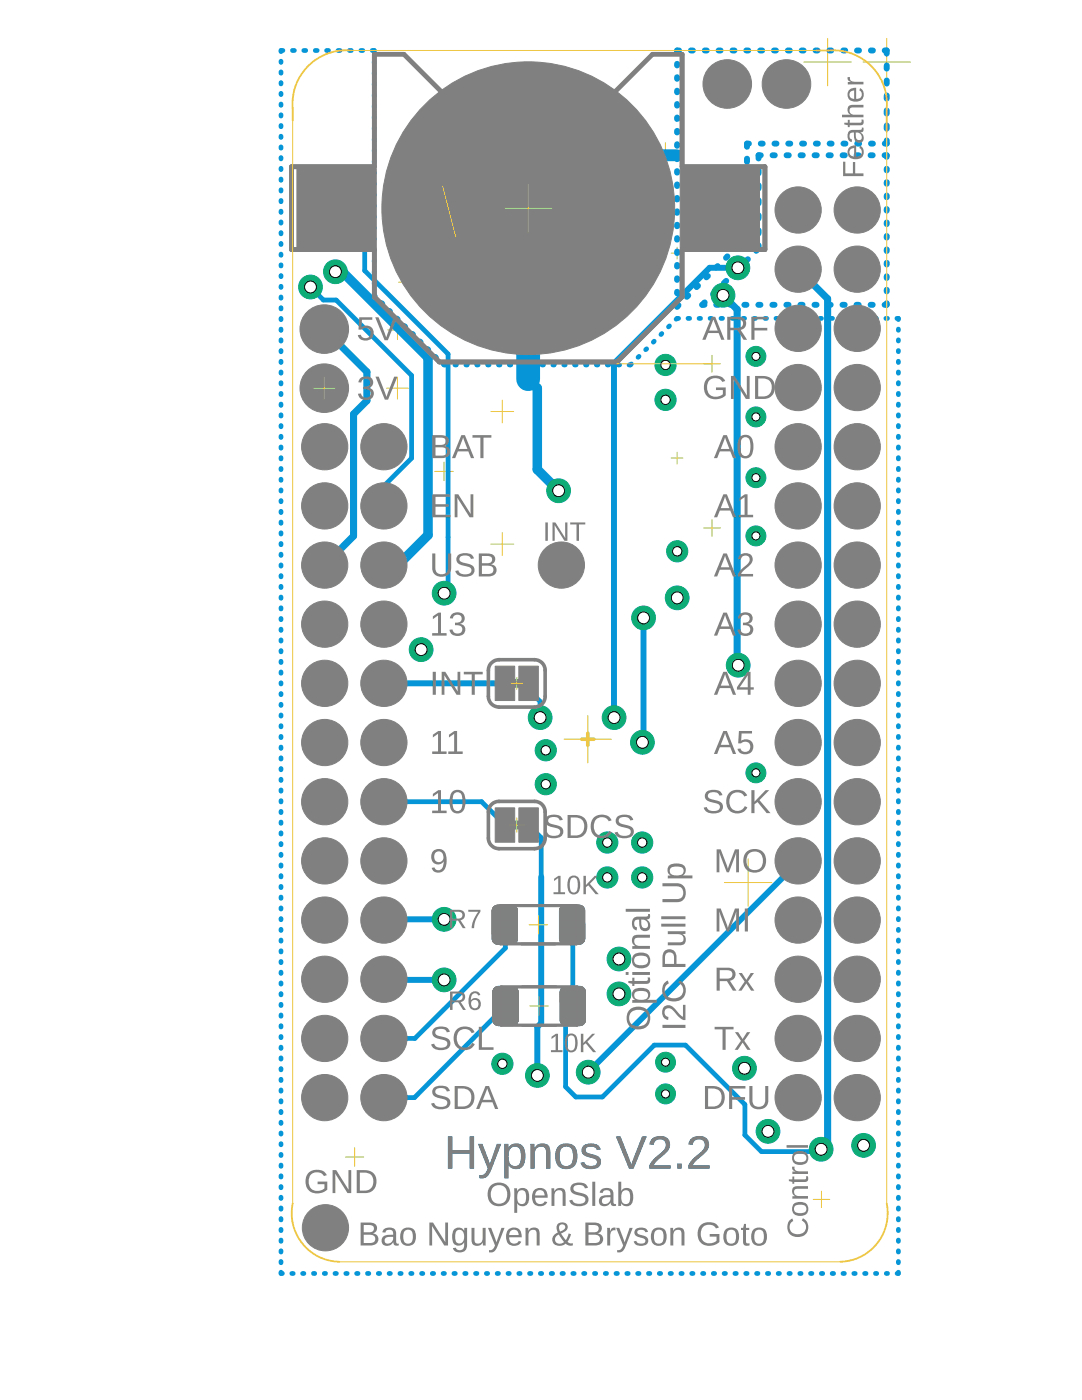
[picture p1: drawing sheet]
<svg xmlns="http://www.w3.org/2000/svg" width="216mm" height="279mm" viewBox="0 0 216 279" stroke-linecap="round" stroke-linejoin="round" font-family="sans-serif">
<g fill="none" stroke="#afd134" stroke-width=".2">
<path d="M143.9 16.8h2.4M145.1 15.6v2.3M160.4 12.4h9.5M165.1 7.7v9.4M172.2 12.4h9.5M176.9 7.7v9.4M90.6 37.2h4.3M92.8 35.1v4.2M107.7 26.3h3.7M109.5 24.5v3.7M118.4 39.9h3.7M120.2 38v3.8"/>
<path d="M130.3 31h5M132.8 28.5v5M79.5 56.3h4.1M81.6 54.3v4.1M98.7 58.9h3.1M100.2 57.3v3.1M120.2 59.3v3.8M133.9 50.5h2.4M135.1 49.3v2.4M77.2 77.5h4.3M77.4 65.8h3.8M79.3 63.9v3.9"/>
<path d="M79.3 75.3v4.4M100.2 79.9v4.5M118.3 61.2h3.9M140.4 72.6h3.4M142.1 70.9v3.4M86.8 94.1h3.7M88.6 92.2v3.7M98 82.1h4.5M133.9 91.4h2.4M135.1 90.3v2.3M97.9 108.6h4.6M100.2 106.3v4.6"/>
<path d="M110.8 112.8h2.4M112 111.5v2.5M140.4 105.4h3.4M142.1 103.7v3.4M112.6 147.5h9.4M117.3 142.8v9.5M144.5 176.1h9.5M149.3 171.4v9.5M68.9 230.9h3.7M70.8 229.1v3.6M162.3 239.4h3.3M163.9 237.7v3.3"/>
<path d="M63.7 245h2.4M64.9 243.9v2.3"/>
</g>
<path d="M116.1 147.5h2.4M117.3 146.3v2.4" fill="none" stroke="#afd134" stroke-width=".72"/>
<path d="M89.4 226.8h.8v2.7h3.5v-2.7h.9v6.4h-.9v-2.9h-3.5v2.9h-.8zM95.4 228.3h.9l1.4 4 1.4-4h.9l-1.9 4.9a2.19 2.19 0 0 1-2.1 2l-.3-.1v-.6a1.42 1.42 0 0 0 1.6-1.3zM100.6 228.3h.8l.1 .8a1.81 1.81 0 0 1 2.1-.8 1.81 1.81 0 0 1 1.2 1.9 2.58 2.58 0 0 1-1.2 3 1.73 1.73 0 0 1-2.1-.7v2.7h-.9zM101.9 229.2a3.2 3.2 0 0 0 .1 3.3 1.22 1.22 0 0 0 1.4 .1 1.22 1.22 0 0 0 .5-1.4v-.9a1.21 1.21 0 0 0-.6-1.4 1.21 1.21 0 0 0-1.4 .3zM105.8 228.3h.8v.8a1.72 1.72 0 0 1 3.1 0l.1 4.1h-.8v-3.1a1.14 1.14 0 0 0-1.1-1.3 1.14 1.14 0 0 0-1.2 1.2v3.2h-.8zM111.5 228.7a2.22 2.22 0 0 1 3.6 1.1 2.93 2.93 0 0 1-1 3.3 2.23 2.23 0 0 1-2.4-.1 2.23 2.23 0 0 1-.9-2.2 2.63 2.63 0 0 1 .7-2.1zM112.2 229.1a3.1 3.1 0 0 0 0 3.3 1.33 1.33 0 0 0 1.4 .2 1.33 1.33 0 0 0 .7-1.4v-.9a1.33 1.33 0 0 0-.6-1.4 1.33 1.33 0 0 0-1.5 .2zM116.3 228.8a2.36 2.36 0 0 1 3.5 .3v.3l-.7 .1a1.35 1.35 0 0 0-2.2-.2v.4a2.98 2.98 0 0 0 2 .9 1.39 1.39 0 0 1 1 1.6 1.39 1.39 0 0 1-1.5 1.1 2.01 2.01 0 0 1-2.5-1.2l.7-.2a1.53 1.53 0 0 0 2.5 .3l-.1-.6-.5-.4a4 4 0 0 1-2.3-1l-.2-.6zM122.9 226.8h.9l2.2 5.7 2.1-5.7h.9l-2.6 6.4h-.9zM130 227.4a2.32 2.32 0 0 1 3.6 .3 2.35 2.35 0 0 1-1.1 2.7l-1.4 1.3-.6 .8h3.3v.7h-4.3a3.1 3.1 0 0 1 1.3-2.2l.8-.6a2.14 2.14 0 0 0 1.1-2.5 1.28 1.28 0 0 0-1.3-.5 1.28 1.28 0 0 0-1 1.1l-.8-.1zM135.1 232.2h.9v1h-.9zM137.8 227.4a2.32 2.32 0 0 1 3.6 .3 2.35 2.35 0 0 1-1.1 2.7l-1.4 1.3-.7 .8h3.4v.7h-4.3a3.1 3.1 0 0 1 1.3-2.2l.7-.6a2.14 2.14 0 0 0 1.2-2.5 1.28 1.28 0 0 0-1.3-.5 1.28 1.28 0 0 0-1 1.1l-.8-.1z" fill="#0696d7"/>
<g fill="#0696d7" stroke="#0696d7" stroke-width=".2">
<path d="M112 197.3l.6-.4 .3-.1h2.8a1.15 1.15 0 0 1 1.1 1.2v5.5a1.14 1.14 0 0 1-1.1 1.2h-2.8a1.15 1.15 0 0 1-1.1-1.2v-5.5z" fill-rule="evenodd"/>
<path d="M98.6 197.3l.5-.4 .4-.1h2.7a1.15 1.15 0 0 1 1.2 1.2v5.5a1.14 1.14 0 0 1-1.2 1.2h-2.7a1.15 1.15 0 0 1-1.2-1.2v-5.5z" fill-rule="evenodd"/>
<path d="M111.9 181.1l.5-.4 .4-.1h2.7a1.15 1.15 0 0 1 1.2 1.2v5.5a1.14 1.14 0 0 1-1.2 1.2h-2.7a1.15 1.15 0 0 1-1.2-1.2v-5.5z" fill-rule="evenodd"/>
<path d="M98.4 181.1l.6-.4 .4-.1h2.7a1.15 1.15 0 0 1 1.2 1.2v5.5a1.14 1.14 0 0 1-1.2 1.2h-2.7a1.15 1.15 0 0 1-1.2-1.2v-5.5z" fill-rule="evenodd"/>
<circle cx="105.4" cy="41.6" r="14.8"/>
</g>
<g fill="none" stroke="#0696d7" stroke-width="1.2">
<path d="M135.1 12.7v.4M135.1 15.4v.3M135.1 18.1v.3M135.5 10.1h-.4v.3M137.9 10.1h.4M140.6 10.1h.4M143.4 10.1h.4M146.2 10.1h.4M148.9 10.1h.4M151.7 10.1h.4M154.4 10.1h.4M157.2 10.1h.4"/>
<path d="M160 10.1h.4M162.7 10.1h.4M165.5 10.1h.4M168.3 10.1h.4M171 10.1h.4M173.8 10.1h.4M176.5 10.1h.4v.6M176.9 13.1v.6M176.9 16.1v.6M176.9 19v.7M135.1 20.8v.3M135.1 23.5v.2"/>
<path d="M135.1 26.1v.3M135.1 28.8v.3M135.1 31.5v.3M135.1 34.1v.4M135.1 36.8v.3M135.1 39.5v.3M149.1 31.7v.6M149.1 34.6v.7M149.1 37.7v.6M149.4 28.7h-.3v.6M151.4 34v.6M151.4 37v.6"/>
<path d="M151.4 40v.6M151.8 28.7h.4M151.8 31h-.4v.6M154.2 31h.4M154.5 28.7h.4M157 31h.4M157.3 28.7h.4M159.7 31h.5M160 28.7h.4M162.5 31h.5M162.8 28.7h.4M165.3 31h.5"/>
<path d="M165.5 28.7h.4M168.1 31h.5M168.3 28.7h.4M170.9 31h.4M171 28.7h.4M173.7 31h.4M173.8 28.7h.4M176.5 31h.4v.3M176.9 22v.7M176.9 25v.7M176.9 28v.7h-.3M176.9 33.7v.3"/>
<path d="M176.9 36.4v.3M176.9 39v.4M135.1 42.2v.3M135.1 44.9v.2M135.1 47.5v.3M135.1 50.2v.3M135.1 52.9v.3M135.1 55.5v.4M135.1 58.2v.3M137.3 59l-.2 .2M139.3 57l-.3 .3M141.2 55.1l-.3 .3"/>
<path d="M142.7 58.2l-.4 .5M143.2 53.1l-.3 .3M144.9 56l-.5 .5M145.1 51.2l-.2 .3M147.1 53.9l-.5 .5M147.1 49.2l-.3 .3M147.2 53.4h-5.6l-19.1 19.1v70.7M149.1 46.6v.7l-.3 .2M149.1 40.6v.7M149.1 43.6v.7M149.2 51.7l-.5 .5M151.4 43v.6"/>
<path d="M151.4 46v.6M151.4 49v.6l-.5 .5M176.9 41.7v.3M176.9 44.4v.3M176.9 47.1v.3M176.9 49.8v.3M176.9 52.5v.3M176.9 55.1v.4M176.9 57.8v.3M135.1 60.9v.3l.3-.3M140.6 60.3l-.5 .5h.5M142.9 60.8h.5"/>
<path d="M145.7 60.8h.5M148.5 60.8h.4M151.3 60.8h.4M154.1 60.8h.5M156.9 60.8h.5M159.7 60.8h.4M162.5 60.8h.4M165.3 60.8h.5M168.1 60.8h.5M170.9 60.8h.4M173.7 60.8h.4M176.9 60.5v.3h-.4"/>
<path d="M76.6 136.4h28.9M128.4 123.3v24.6l-.2 .2M100.8 164.7h4.7M108 175v29.2l-.8 .8v9.6M159.2 171.8v.3l-41.9 41.9M76.6 195.4l.1 .2h11.9M88.6 183.5h-11.9l-.1 .1"/>
</g>
<g fill="#0696d7" stroke="#0696d7" stroke-width=".2">
<path d="M99.3 161.7h2.9v5.9h-2.9z"/>
<path d="M104 161.7h3v5.9h-3z"/>
<path d="M59.7 34.1h14.9v14.9h-14.9z"/>
<path d="M136.2 34.1h14.9v14.9h-14.9z"/>
<path d="M99.3 133.4h2.9v5.9h-2.9z"/>
<path d="M104 133.4h3v5.9h-3z"/>
</g>
<g fill="none" stroke="#0696d7" stroke-width=".95">
<path d="M56.1 12.2v.2M56.1 14.4v.2M56.1 16.5v.2M56.1 18.6v.3M56.5 10.1h-.4v.2M58.4 10.1h.3M60.6 10.1h.4M62.9 10.1h.4M65.2 10.1h.4M67.5 10.1h.3M69.7 10.1h.4M72 10.1h.4"/>
<path d="M74.3 10.1h.4v.3M74.7 12.3v.3M74.7 14.5v.3M74.7 16.7v.3M74.7 18.9v.3M56.1 20.8v.2M56.1 22.9v.3M56.1 25v.3M56.1 27.2v.2M56.1 29.3v.3M56.1 31.5v.2M56.1 33.6v.2"/>
<path d="M56.1 35.7v.3M56.1 37.9v.2M74.7 21.1v.3M74.7 23.3v.3M74.7 25.5v.3M74.7 27.7v.3M74.7 29.9v.3M74.7 32.1v.3M74.7 34.3v.3M74.7 36.5v.3M74.7 38.7v.4M56.1 40v.3"/>
<path d="M56.1 42.1v.3M56.1 44.3v.2M56.1 46.4v.3M56.1 48.6v.2M56.1 50.7v.2M56.1 52.9v.2M56.1 55v.2M56.1 57.1v.3M56.1 59.3v.2M61.9 57.3l2.6 2.6h2.6l15 15v16.5l-5.5 5.6v4M67.2 41.6l5.6 5.6v6.8l16.6 16.7v46.9l-.8 .8M74.7 58.6v.3l.2 .2"/>
<path d="M74.7 40.9v.4M74.7 43.1v.4M74.7 45.3v.4M74.7 47.5v.4M74.7 49.7v.4M74.7 52v.3M74.7 54.2v.3M74.7 56.4v.3M105.4 41.6h10.6M56.1 61.4v.3M56.1 63.5v.3M56.1 65.7v.2"/>
<path d="M56.1 67.8v.3M56.1 70v.2M56.1 72.1v.2M56.1 74.2v.3M56.1 76.4v.2M56.1 78.5v.3M76.2 60.4l.2 .2M77.7 61.9l.2 .2M79.2 63.5l.2 .2M80.8 65l.2 .2M82.3 66.5l.2 .2M83.8 68.1l.2 .1"/>
<path d="M85.4 69.6l.2 .2M86.9 71.1l.2 .2M88.4 72.6l.2 .2h.3M90.8 72.8h.3M93 72.8h.2M95.1 72.8h.3M97.3 72.8h.3M99.5 72.8h.3M101.6 72.8h.3M103.8 72.8h.3M106 72.8h.3M108.2 72.8h.2"/>
<path d="M110.3 72.8h.3M112.5 72.8h.3M114.7 72.8h.3M116.8 72.8h.3M119 72.8h.3M121.2 72.8h.3M123.4 72.8h.2M126 72.6l-.2 .2h-.3M127.5 71.1l-.2 .2M129 69.6l-.2 .2M130.5 68.1l-.1 .2M132.1 66.6l-.2 .2"/>
<path d="M133.6 65l-.2 .2M135.4 63.5l-.5 .2M137.3 63.5h.3M139.5 63.5h.3M141.7 63.5h.3M143.9 63.5h.3M146.1 63.5h.3M148.3 63.5h.3M150.5 63.5h.2M152.7 63.5h.3M154.8 63.5h.4M157 63.5h.3"/>
<path d="M159.2 63.5h.3M161.4 63.5h.3M163.6 63.5h.3M165.8 63.5h.3M168 63.5h.3M170.2 63.5h.3M172.4 63.5h.3M174.6 63.5h.3M176.8 63.5h.3M179 63.5h.3v.3M179.3 65.7v.2M179.3 67.8v.3"/>
<path d="M179.3 70v.2M179.3 72.1v.2M179.3 74.2v.3M179.3 76.4v.2M179.3 78.5v.3M56.1 80.6v.3M56.1 82.8v.2M56.1 84.9v.3M56.1 87.1v.2M56.1 89.2v.3M56.1 91.3v.3M56.1 93.5v.2"/>
<path d="M56.1 95.6v.3M56.1 97.8v.2M56.1 99.9v.2M179.3 80.6v.3M179.3 82.8v.2M179.3 84.9v.3M179.3 87.1v.2M179.3 89.2v.3M179.3 91.3v.3M179.3 93.5v.2M179.3 95.6v.3M179.3 97.7v.3"/>
<path d="M179.3 99.9v.2M56.1 102v.3M56.1 104.2v.2M56.1 106.3v.3M56.1 108.5v.2M56.1 110.6v.2M56.1 112.7v.3M56.1 114.9v.2M56.1 117v.3M56.1 119.1v.3M179.3 102v.3M179.3 104.2v.2"/>
<path d="M179.3 106.3v.3M179.3 108.5v.2M179.3 110.6v.2M179.3 112.7v.3M179.3 114.9v.2M179.3 117v.3M179.3 119.1v.3M56.1 121.3v.2M56.1 123.4v.3M56.1 125.6v.2M56.1 127.7v.3M56.1 129.8v.3"/>
<path d="M56.1 132v.2M56.1 134.1v.3M56.1 136.3v.2M56.1 138.4v.2M105.5 136.4v1.3l2.3 2.3v3.2M179.3 121.3v.2M179.3 123.4v.3M179.3 125.6v.2M179.3 127.7v.3M179.3 129.8v.3M179.3 132v.2M179.3 134.1v.3"/>
<path d="M179.3 136.2v.3M179.3 138.4v.2M56.1 140.5v.3M56.1 142.7v.2M56.1 144.8v.3M56.1 147v.2M56.1 149.1v.3M56.1 151.2v.3M56.1 153.4v.2M56.1 155.5v.3M56.1 157.6v.3M56.1 159.8v.2"/>
<path d="M76.6 160h19.5l4.7 4.7M179.3 140.5v.3M179.3 142.7v.2M179.3 144.8v.3M179.3 147v.2M179.3 149.1v.2M179.3 151.2v.3M179.3 153.4v.2M179.3 155.5v.3M179.3 157.6v.3M179.3 159.8v.2M56.1 161.9v.3"/>
<path d="M56.1 164.1v.2M56.1 166.2v.3M56.1 168.3v.3M56.1 170.5v.2M56.1 172.6v.3M56.1 174.8v.2M56.1 176.9v.2M56.1 179v.3M105.5 164.7l2.5 2.5v7.8M179.3 161.9v.3M179.3 164.1v.2M179.3 166.2v.3"/>
<path d="M179.3 168.3v.3M179.3 170.5v.2M179.3 172.6v.3M179.3 174.8v.2M179.3 176.9v.2M179.3 179v.3M56.1 181.2v.2M56.1 183.3v.3M56.1 185.5v.2M56.1 187.6v.2M56.1 189.7v.3M56.1 191.9v.2"/>
<path d="M56.1 194v.3M56.1 196.2v.2M56.1 198.3v.2M100.7 184.6l.1 4.6-18 18h-6.2M114.2 184.6l.1 .1v16.1l-1.5 1.5 .1 14.6 2 2h5.3l10.4-10.3h6.2l11.8 11.8v6.1l3.3 3.3h11.5l.4-.4M179.3 181.2v.2M179.3 183.3v.3M179.3 185.5v.2M179.3 187.6v.2M179.3 189.7v.3M179.3 191.9v.2M179.3 194v.3"/>
<path d="M179.3 196.2v.2M179.3 198.3v.2M56.1 200.4v.3M56.1 202.6v.2M56.1 204.7v.3M56.1 206.8v.3M56.1 209v.2M56.1 211.1v.3M56.1 213.3v.2M56.1 215.4v.2M56.1 217.5v.3M56.1 219.7v.2"/>
<path d="M100.9 200.8l-18.2 18.3h-6.1M179.3 200.4v.3M179.3 202.6v.2M179.3 204.7v.3M179.3 206.8v.3M179.3 209v.2M179.3 211.1v.3M179.3 213.3v.2M179.3 215.4v.2M179.3 217.5v.3M179.3 219.7v.2M56.1 221.8v.3"/>
<path d="M56.1 224v.2M56.1 226.1v.2M56.1 228.2v.3M56.1 230.4v.2M56.1 232.5v.3M56.1 234.7v.2M56.1 236.8v.2M56.1 238.9v.3M179.3 221.8v.3M179.3 223.9v.3M179.3 226.1v.2M179.3 228.2v.3"/>
<path d="M179.3 230.4v.2M179.3 232.5v.2M179.3 234.7v.2M179.3 236.8v.2M179.3 238.9v.3M56.1 241.1v.2M56.1 243.2v.3M56.1 245.3v.3M56.1 247.5v.2M56.1 249.6v.3M56.1 251.8v.2M56.1 253.9v.2h.2"/>
<path d="M58.2 254.1h.3M60.4 254.1h.2M62.5 254.1h.3M64.7 254.1h.3M66.8 254.1h.3M69 254.1h.3M71.2 254.1h.2M73.3 254.1h.3M75.5 254.1h.3M77.6 254.1h.3M79.8 254.1h.3M82 254.1h.2"/>
<path d="M84.1 254.1h.3M86.3 254.1h.2M88.4 254.1h.3M90.6 254.1h.2M92.7 254.1h.3M94.9 254.1h.3M97 254.1h.3M99.2 254.1h.3M101.4 254.1h.2M103.5 254.1h.3M105.7 254.1h.2M107.8 254.1h.3"/>
<path d="M110 254.1h.3M112.1 254.1h.3M114.3 254.1h.3M116.5 254.1h.2M118.6 254.1h.3M120.8 254.1h.2M122.9 254.1h.3M125.1 254.1h.2M127.2 254.1h.3M129.4 254.1h.3M131.6 254.1h.2M133.7 254.1h.3"/>
<path d="M135.9 254.1h.2M138 254.1h.3M140.2 254.1h.2M142.3 254.1h.3M144.5 254.1h.3M146.6 254.1h.3M148.8 254.1h.3M151 254.1h.2M153.1 254.1h.3M155.3 254.1h.2M157.4 254.1h.3M159.6 254.1h.3"/>
<path d="M161.7 254.1h.3M163.9 254.1h.3M166.1 254.1h.2M168.2 254.1h.3M170.4 254.1h.2M172.5 254.1h.3M174.7 254.1h.2M176.8 254.1h.3M179.3 253.9v.2h-.3M179.3 241.1v.2M179.3 243.2v.3M179.3 245.3v.3"/>
<path d="M179.3 247.5v.2M179.3 249.6v.3M179.3 251.8v.2"/>
</g>
<path d="M105.4 41.6v34.1" fill="none" stroke="#0696d7" stroke-width="4.7"/>
<path d="M66.9 54.2h1.4l17.1 17.1v35.5l-6 6h-2.8M105.4 75.7l1.8 1.8v16.2l4.2 4.2" fill="none" stroke="#0696d7" stroke-width="1.9"/>
<path d="M105.4 41.6h-15.7l-5.7 5.7M144.3 58.9l2.8 2.9v70.8l.2 .2M159.2 53.7l5.9 5.9v168.4l-1.3 1.4M64.7 65.7l8.5 8.5v5.8l-2.7 2.6v24.4l-5.7 5.8" fill="none" stroke="#0696d7" stroke-width="1.4"/>
<path d="M135.1 31h-4.6l-2.7 2.7h-3.9l-7.9 7.9" fill="none" stroke="#0696d7" stroke-width="2.4"/>
<circle cx="64.7" cy="77.5" r="4.4" fill="#0dab76" stroke="#0dab76" stroke-width=".2"/>
<circle cx="64.7" cy="77.5" r="2.37" fill="#fff" stroke="#000" stroke-width=".2"/>
<circle cx="64.7" cy="65.7" r="4.4" fill="#0dab76" stroke="#0dab76" stroke-width=".2"/>
<circle cx="64.7" cy="65.7" r="2.37" fill="#fff" stroke="#000" stroke-width=".2"/>
<circle cx="64.8" cy="89.2" r="4.1" fill="#0dab76" stroke="#0dab76" stroke-width=".2"/>
<circle cx="64.8" cy="89.2" r="2.33" fill="#fff" stroke="#000" stroke-width=".2"/>
<circle cx="64.8" cy="101" r="4.1" fill="#0dab76" stroke="#0dab76" stroke-width=".2"/>
<circle cx="64.8" cy="101" r="2.33" fill="#fff" stroke="#000" stroke-width=".2"/>
<circle cx="64.8" cy="112.8" r="4.1" fill="#0dab76" stroke="#0dab76" stroke-width=".2"/>
<circle cx="64.8" cy="112.8" r="2.33" fill="#fff" stroke="#000" stroke-width=".2"/>
<circle cx="64.8" cy="124.6" r="4.1" fill="#0dab76" stroke="#0dab76" stroke-width=".2"/>
<circle cx="64.8" cy="124.6" r="2.33" fill="#fff" stroke="#000" stroke-width=".2"/>
<circle cx="64.8" cy="136.4" r="4.1" fill="#0dab76" stroke="#0dab76" stroke-width=".2"/>
<circle cx="64.8" cy="136.4" r="2.33" fill="#fff" stroke="#000" stroke-width=".2"/>
<circle cx="64.8" cy="148.2" r="4.1" fill="#0dab76" stroke="#0dab76" stroke-width=".2"/>
<circle cx="64.8" cy="148.2" r="2.33" fill="#fff" stroke="#000" stroke-width=".2"/>
<circle cx="64.8" cy="160" r="4.1" fill="#0dab76" stroke="#0dab76" stroke-width=".2"/>
<circle cx="64.8" cy="160" r="2.33" fill="#fff" stroke="#000" stroke-width=".2"/>
<circle cx="64.8" cy="171.8" r="4.1" fill="#0dab76" stroke="#0dab76" stroke-width=".2"/>
<circle cx="64.8" cy="171.8" r="2.33" fill="#fff" stroke="#000" stroke-width=".2"/>
<circle cx="64.8" cy="183.6" r="4.1" fill="#0dab76" stroke="#0dab76" stroke-width=".2"/>
<circle cx="64.8" cy="183.6" r="2.33" fill="#fff" stroke="#000" stroke-width=".2"/>
<circle cx="64.8" cy="195.4" r="4.1" fill="#0dab76" stroke="#0dab76" stroke-width=".2"/>
<circle cx="64.8" cy="195.4" r="2.33" fill="#fff" stroke="#000" stroke-width=".2"/>
<circle cx="64.8" cy="207.2" r="4.1" fill="#0dab76" stroke="#0dab76" stroke-width=".2"/>
<circle cx="64.8" cy="207.2" r="2.33" fill="#fff" stroke="#000" stroke-width=".2"/>
<circle cx="64.8" cy="219.1" r="4.1" fill="#0dab76" stroke="#0dab76" stroke-width=".2"/>
<circle cx="64.8" cy="219.1" r="2.33" fill="#fff" stroke="#000" stroke-width=".2"/>
<circle cx="159.3" cy="89.2" r="4.1" fill="#0dab76" stroke="#0dab76" stroke-width=".2"/>
<circle cx="159.3" cy="89.2" r="2.33" fill="#fff" stroke="#000" stroke-width=".2"/>
<circle cx="159.3" cy="101" r="4.1" fill="#0dab76" stroke="#0dab76" stroke-width=".2"/>
<circle cx="159.3" cy="101" r="2.33" fill="#fff" stroke="#000" stroke-width=".2"/>
<circle cx="159.3" cy="112.8" r="4.1" fill="#0dab76" stroke="#0dab76" stroke-width=".2"/>
<circle cx="159.3" cy="112.8" r="2.33" fill="#fff" stroke="#000" stroke-width=".2"/>
<circle cx="159.3" cy="124.6" r="4.1" fill="#0dab76" stroke="#0dab76" stroke-width=".2"/>
<circle cx="159.3" cy="124.6" r="2.33" fill="#fff" stroke="#000" stroke-width=".2"/>
<circle cx="159.3" cy="136.4" r="4.1" fill="#0dab76" stroke="#0dab76" stroke-width=".2"/>
<circle cx="159.3" cy="136.4" r="2.33" fill="#fff" stroke="#000" stroke-width=".2"/>
<circle cx="159.3" cy="148.2" r="4.1" fill="#0dab76" stroke="#0dab76" stroke-width=".2"/>
<circle cx="159.3" cy="148.2" r="2.33" fill="#fff" stroke="#000" stroke-width=".2"/>
<circle cx="159.3" cy="160" r="4.1" fill="#0dab76" stroke="#0dab76" stroke-width=".2"/>
<circle cx="159.3" cy="160" r="2.33" fill="#fff" stroke="#000" stroke-width=".2"/>
<circle cx="159.3" cy="171.8" r="4.1" fill="#0dab76" stroke="#0dab76" stroke-width=".2"/>
<circle cx="159.3" cy="171.8" r="2.33" fill="#fff" stroke="#000" stroke-width=".2"/>
<circle cx="159.3" cy="183.6" r="4.1" fill="#0dab76" stroke="#0dab76" stroke-width=".2"/>
<circle cx="159.3" cy="183.6" r="2.33" fill="#fff" stroke="#000" stroke-width=".2"/>
<circle cx="159.3" cy="195.4" r="4.1" fill="#0dab76" stroke="#0dab76" stroke-width=".2"/>
<circle cx="159.3" cy="195.4" r="2.33" fill="#fff" stroke="#000" stroke-width=".2"/>
<circle cx="159.3" cy="207.2" r="4.1" fill="#0dab76" stroke="#0dab76" stroke-width=".2"/>
<circle cx="159.3" cy="207.2" r="2.33" fill="#fff" stroke="#000" stroke-width=".2"/>
<circle cx="159.3" cy="219.1" r="4.1" fill="#0dab76" stroke="#0dab76" stroke-width=".2"/>
<circle cx="159.3" cy="219.1" r="2.33" fill="#fff" stroke="#000" stroke-width=".2"/>
<circle cx="159.3" cy="77.3" r="4.1" fill="#0dab76" stroke="#0dab76" stroke-width=".2"/>
<circle cx="159.3" cy="77.3" r="2.33" fill="#fff" stroke="#000" stroke-width=".2"/>
<circle cx="159.3" cy="65.5" r="4.1" fill="#0dab76" stroke="#0dab76" stroke-width=".2"/>
<circle cx="159.3" cy="65.5" r="2.33" fill="#fff" stroke="#000" stroke-width=".2"/>
<circle cx="159.3" cy="53.7" r="4.1" fill="#0dab76" stroke="#0dab76" stroke-width=".2"/>
<circle cx="159.3" cy="53.7" r="2.33" fill="#fff" stroke="#000" stroke-width=".2"/>
<circle cx="159.3" cy="41.9" r="4.1" fill="#0dab76" stroke="#0dab76" stroke-width=".2"/>
<circle cx="159.3" cy="41.9" r="2.33" fill="#fff" stroke="#000" stroke-width=".2"/>
<circle cx="112" cy="112.8" r="4.1" fill="#0dab76" stroke="#0dab76" stroke-width=".2"/>
<circle cx="112" cy="112.8" r="2.37" fill="#fff" stroke="#000" stroke-width=".2"/>
<circle cx="64.9" cy="245" r="4.1" fill="#0dab76" stroke="#0dab76" stroke-width=".2"/>
<circle cx="64.9" cy="245" r="2.37" fill="#fff" stroke="#000" stroke-width=".2"/>
<circle cx="76.6" cy="89.2" r="4.1" fill="#0dab76" stroke="#0dab76" stroke-width=".2"/>
<circle cx="76.6" cy="89.2" r="2.33" fill="#fff" stroke="#000" stroke-width=".2"/>
<circle cx="76.6" cy="101" r="4.1" fill="#0dab76" stroke="#0dab76" stroke-width=".2"/>
<circle cx="76.6" cy="101" r="2.33" fill="#fff" stroke="#000" stroke-width=".2"/>
<circle cx="76.6" cy="112.8" r="4.1" fill="#0dab76" stroke="#0dab76" stroke-width=".2"/>
<circle cx="76.6" cy="112.8" r="2.33" fill="#fff" stroke="#000" stroke-width=".2"/>
<circle cx="76.6" cy="124.6" r="4.1" fill="#0dab76" stroke="#0dab76" stroke-width=".2"/>
<circle cx="76.6" cy="124.6" r="2.33" fill="#fff" stroke="#000" stroke-width=".2"/>
<circle cx="76.6" cy="136.4" r="4.1" fill="#0dab76" stroke="#0dab76" stroke-width=".2"/>
<circle cx="76.6" cy="136.4" r="2.33" fill="#fff" stroke="#000" stroke-width=".2"/>
<circle cx="76.6" cy="148.2" r="4.1" fill="#0dab76" stroke="#0dab76" stroke-width=".2"/>
<circle cx="76.6" cy="148.2" r="2.33" fill="#fff" stroke="#000" stroke-width=".2"/>
<circle cx="76.6" cy="160" r="4.1" fill="#0dab76" stroke="#0dab76" stroke-width=".2"/>
<circle cx="76.6" cy="160" r="2.33" fill="#fff" stroke="#000" stroke-width=".2"/>
<circle cx="76.6" cy="171.8" r="4.1" fill="#0dab76" stroke="#0dab76" stroke-width=".2"/>
<circle cx="76.6" cy="171.8" r="2.33" fill="#fff" stroke="#000" stroke-width=".2"/>
<circle cx="76.6" cy="183.6" r="4.1" fill="#0dab76" stroke="#0dab76" stroke-width=".2"/>
<circle cx="76.6" cy="183.6" r="2.33" fill="#fff" stroke="#000" stroke-width=".2"/>
<circle cx="76.6" cy="195.4" r="4.1" fill="#0dab76" stroke="#0dab76" stroke-width=".2"/>
<circle cx="76.6" cy="195.4" r="2.33" fill="#fff" stroke="#000" stroke-width=".2"/>
<circle cx="76.6" cy="207.2" r="4.1" fill="#0dab76" stroke="#0dab76" stroke-width=".2"/>
<circle cx="76.6" cy="207.2" r="2.33" fill="#fff" stroke="#000" stroke-width=".2"/>
<circle cx="76.6" cy="219.1" r="4.1" fill="#0dab76" stroke="#0dab76" stroke-width=".2"/>
<circle cx="76.6" cy="219.1" r="2.33" fill="#fff" stroke="#000" stroke-width=".2"/>
<circle cx="171" cy="89.2" r="4.1" fill="#0dab76" stroke="#0dab76" stroke-width=".2"/>
<circle cx="171" cy="89.2" r="2.33" fill="#fff" stroke="#000" stroke-width=".2"/>
<circle cx="171" cy="101" r="4.1" fill="#0dab76" stroke="#0dab76" stroke-width=".2"/>
<circle cx="171" cy="101" r="2.33" fill="#fff" stroke="#000" stroke-width=".2"/>
<circle cx="171" cy="112.8" r="4.1" fill="#0dab76" stroke="#0dab76" stroke-width=".2"/>
<circle cx="171" cy="112.8" r="2.33" fill="#fff" stroke="#000" stroke-width=".2"/>
<circle cx="171" cy="124.6" r="4.1" fill="#0dab76" stroke="#0dab76" stroke-width=".2"/>
<circle cx="171" cy="124.6" r="2.33" fill="#fff" stroke="#000" stroke-width=".2"/>
<circle cx="171" cy="136.4" r="4.1" fill="#0dab76" stroke="#0dab76" stroke-width=".2"/>
<circle cx="171" cy="136.4" r="2.33" fill="#fff" stroke="#000" stroke-width=".2"/>
<circle cx="171" cy="148.2" r="4.1" fill="#0dab76" stroke="#0dab76" stroke-width=".2"/>
<circle cx="171" cy="148.2" r="2.33" fill="#fff" stroke="#000" stroke-width=".2"/>
<circle cx="171" cy="160" r="4.1" fill="#0dab76" stroke="#0dab76" stroke-width=".2"/>
<circle cx="171" cy="160" r="2.33" fill="#fff" stroke="#000" stroke-width=".2"/>
<circle cx="171" cy="171.8" r="4.1" fill="#0dab76" stroke="#0dab76" stroke-width=".2"/>
<circle cx="171" cy="171.8" r="2.33" fill="#fff" stroke="#000" stroke-width=".2"/>
<circle cx="171" cy="183.6" r="4.1" fill="#0dab76" stroke="#0dab76" stroke-width=".2"/>
<circle cx="171" cy="183.6" r="2.33" fill="#fff" stroke="#000" stroke-width=".2"/>
<circle cx="171" cy="195.4" r="4.1" fill="#0dab76" stroke="#0dab76" stroke-width=".2"/>
<circle cx="171" cy="195.4" r="2.33" fill="#fff" stroke="#000" stroke-width=".2"/>
<circle cx="171" cy="207.2" r="4.1" fill="#0dab76" stroke="#0dab76" stroke-width=".2"/>
<circle cx="171" cy="207.2" r="2.33" fill="#fff" stroke="#000" stroke-width=".2"/>
<circle cx="171" cy="219.1" r="4.1" fill="#0dab76" stroke="#0dab76" stroke-width=".2"/>
<circle cx="171" cy="219.1" r="2.33" fill="#fff" stroke="#000" stroke-width=".2"/>
<circle cx="171" cy="77.3" r="4.1" fill="#0dab76" stroke="#0dab76" stroke-width=".2"/>
<circle cx="171" cy="77.3" r="2.33" fill="#fff" stroke="#000" stroke-width=".2"/>
<circle cx="171" cy="65.5" r="4.1" fill="#0dab76" stroke="#0dab76" stroke-width=".2"/>
<circle cx="171" cy="65.5" r="2.33" fill="#fff" stroke="#000" stroke-width=".2"/>
<circle cx="171" cy="53.7" r="4.1" fill="#0dab76" stroke="#0dab76" stroke-width=".2"/>
<circle cx="171" cy="53.7" r="2.33" fill="#fff" stroke="#000" stroke-width=".2"/>
<circle cx="171" cy="41.9" r="4.1" fill="#0dab76" stroke="#0dab76" stroke-width=".2"/>
<circle cx="171" cy="41.9" r="2.33" fill="#fff" stroke="#000" stroke-width=".2"/>
<circle cx="145.1" cy="16.8" r="4.4" fill="#0dab76" stroke="#0dab76" stroke-width=".2"/>
<circle cx="145.1" cy="16.8" r="2.37" fill="#fff" stroke="#000" stroke-width=".2"/>
<circle cx="156.9" cy="16.8" r="4.4" fill="#0dab76" stroke="#0dab76" stroke-width=".2"/>
<circle cx="156.9" cy="16.8" r="2.37" fill="#fff" stroke="#000" stroke-width=".2"/>
<circle cx="107.8" cy="143.2" r="2.37" fill="#0dab76" stroke="#0dab76" stroke-width=".2"/>
<circle cx="107.8" cy="143.2" r="1.19" fill="#fff" stroke="#000" stroke-width=".2"/>
<circle cx="132.8" cy="218.3" r="1.99" fill="#0dab76" stroke="#0dab76" stroke-width=".2"/>
<circle cx="132.8" cy="218.3" r=".8" fill="#fff" stroke="#000" stroke-width=".2"/>
<circle cx="108.9" cy="149.7" r="2.12" fill="#0dab76" stroke="#0dab76" stroke-width=".2"/>
<circle cx="108.9" cy="149.7" r=".93" fill="#fff" stroke="#000" stroke-width=".2"/>
<circle cx="111.5" cy="97.9" r="2.37" fill="#0dab76" stroke="#0dab76" stroke-width=".2"/>
<circle cx="111.5" cy="97.9" r="1.19" fill="#fff" stroke="#000" stroke-width=".2"/>
<circle cx="84" cy="129.6" r="2.37" fill="#0dab76" stroke="#0dab76" stroke-width=".2"/>
<circle cx="84" cy="129.6" r="1.19" fill="#fff" stroke="#000" stroke-width=".2"/>
<circle cx="148.5" cy="213.2" r="2.37" fill="#0dab76" stroke="#0dab76" stroke-width=".2"/>
<circle cx="148.5" cy="213.2" r="1.19" fill="#fff" stroke="#000" stroke-width=".2"/>
<circle cx="123.5" cy="191.4" r="2.37" fill="#0dab76" stroke="#0dab76" stroke-width=".2"/>
<circle cx="123.5" cy="191.4" r="1.19" fill="#fff" stroke="#000" stroke-width=".2"/>
<circle cx="153.2" cy="225.8" r="2.37" fill="#0dab76" stroke="#0dab76" stroke-width=".2"/>
<circle cx="153.2" cy="225.8" r="1.19" fill="#fff" stroke="#000" stroke-width=".2"/>
<circle cx="172.3" cy="228.6" r="2.37" fill="#0dab76" stroke="#0dab76" stroke-width=".2"/>
<circle cx="172.3" cy="228.6" r="1.19" fill="#fff" stroke="#000" stroke-width=".2"/>
<circle cx="135.1" cy="119.3" r="2.37" fill="#0dab76" stroke="#0dab76" stroke-width=".2"/>
<circle cx="135.1" cy="119.3" r="1.19" fill="#fff" stroke="#000" stroke-width=".2"/>
<circle cx="123.5" cy="198.4" r="2.37" fill="#0dab76" stroke="#0dab76" stroke-width=".2"/>
<circle cx="123.5" cy="198.4" r="1.19" fill="#fff" stroke="#000" stroke-width=".2"/>
<circle cx="84" cy="47.3" r="2.12" fill="#0dab76" stroke="#0dab76" stroke-width=".2"/>
<circle cx="84" cy="47.3" r=".93" fill="#fff" stroke="#000" stroke-width=".2"/>
<circle cx="100.2" cy="212.3" r="2.12" fill="#0dab76" stroke="#0dab76" stroke-width=".2"/>
<circle cx="100.2" cy="212.3" r=".93" fill="#fff" stroke="#000" stroke-width=".2"/>
<circle cx="121.2" cy="168.1" r="2.12" fill="#0dab76" stroke="#0dab76" stroke-width=".2"/>
<circle cx="121.2" cy="168.1" r=".93" fill="#fff" stroke="#000" stroke-width=".2"/>
<circle cx="128.1" cy="168.1" r="2.12" fill="#0dab76" stroke="#0dab76" stroke-width=".2"/>
<circle cx="128.1" cy="168.1" r=".93" fill="#fff" stroke="#000" stroke-width=".2"/>
<circle cx="128.1" cy="175.1" r="2.12" fill="#0dab76" stroke="#0dab76" stroke-width=".2"/>
<circle cx="128.1" cy="175.1" r=".93" fill="#fff" stroke="#000" stroke-width=".2"/>
<circle cx="121.2" cy="175.1" r="2.12" fill="#0dab76" stroke="#0dab76" stroke-width=".2"/>
<circle cx="121.2" cy="175.1" r=".93" fill="#fff" stroke="#000" stroke-width=".2"/>
<circle cx="91" cy="47.3" r="2.12" fill="#0dab76" stroke="#0dab76" stroke-width=".2"/>
<circle cx="91" cy="47.3" r=".93" fill="#fff" stroke="#000" stroke-width=".2"/>
<circle cx="150.8" cy="71.1" r="1.99" fill="#0dab76" stroke="#0dab76" stroke-width=".2"/>
<circle cx="150.8" cy="71.1" r=".8" fill="#fff" stroke="#000" stroke-width=".2"/>
<circle cx="150.8" cy="83.2" r="1.99" fill="#0dab76" stroke="#0dab76" stroke-width=".2"/>
<circle cx="150.8" cy="83.2" r=".8" fill="#fff" stroke="#000" stroke-width=".2"/>
<circle cx="150.8" cy="95.3" r="1.99" fill="#0dab76" stroke="#0dab76" stroke-width=".2"/>
<circle cx="150.8" cy="95.3" r=".8" fill="#fff" stroke="#000" stroke-width=".2"/>
<circle cx="132.8" cy="79.8" r="2.12" fill="#0dab76" stroke="#0dab76" stroke-width=".2"/>
<circle cx="132.8" cy="79.8" r=".93" fill="#fff" stroke="#000" stroke-width=".2"/>
<circle cx="132.8" cy="72.8" r="2.12" fill="#0dab76" stroke="#0dab76" stroke-width=".2"/>
<circle cx="132.8" cy="72.8" r=".93" fill="#fff" stroke="#000" stroke-width=".2"/>
<circle cx="135.1" cy="110" r="2.12" fill="#0dab76" stroke="#0dab76" stroke-width=".2"/>
<circle cx="135.1" cy="110" r=".93" fill="#fff" stroke="#000" stroke-width=".2"/>
<circle cx="109.6" cy="27.4" r="2.12" fill="#0dab76" stroke="#0dab76" stroke-width=".2"/>
<circle cx="109.6" cy="27.4" r=".93" fill="#fff" stroke="#000" stroke-width=".2"/>
<circle cx="108.9" cy="156.5" r="2.12" fill="#0dab76" stroke="#0dab76" stroke-width=".2"/>
<circle cx="108.9" cy="156.5" r=".93" fill="#fff" stroke="#000" stroke-width=".2"/>
<circle cx="150.8" cy="154.2" r="1.99" fill="#0dab76" stroke="#0dab76" stroke-width=".2"/>
<circle cx="150.8" cy="154.2" r=".8" fill="#fff" stroke="#000" stroke-width=".2"/>
<circle cx="150.8" cy="107" r="1.99" fill="#0dab76" stroke="#0dab76" stroke-width=".2"/>
<circle cx="150.8" cy="107" r=".8" fill="#fff" stroke="#000" stroke-width=".2"/>
<circle cx="132.8" cy="212" r="1.99" fill="#0dab76" stroke="#0dab76" stroke-width=".2"/>
<circle cx="132.8" cy="212" r=".8" fill="#fff" stroke="#000" stroke-width=".2"/>
<circle cx="95.8" cy="30.2" r="2.12" fill="#0dab76" stroke="#0dab76" stroke-width=".2"/>
<circle cx="95.8" cy="30.2" r=".93" fill="#fff" stroke="#000" stroke-width=".2"/>
<circle cx="117.4" cy="214" r="2.37" fill="#0dab76" stroke="#0dab76" stroke-width=".2"/>
<circle cx="117.4" cy="214" r="1.19" fill="#fff" stroke="#000" stroke-width=".2"/>
<circle cx="107.2" cy="214.6" r="2.37" fill="#0dab76" stroke="#0dab76" stroke-width=".2"/>
<circle cx="107.2" cy="214.6" r="1.19" fill="#fff" stroke="#000" stroke-width=".2"/>
<circle cx="144.3" cy="58.9" r="2.37" fill="#0dab76" stroke="#0dab76" stroke-width=".2"/>
<circle cx="144.3" cy="58.9" r="1.19" fill="#fff" stroke="#000" stroke-width=".2"/>
<circle cx="147.3" cy="132.8" r="2.37" fill="#0dab76" stroke="#0dab76" stroke-width=".2"/>
<circle cx="147.3" cy="132.8" r="1.19" fill="#fff" stroke="#000" stroke-width=".2"/>
<circle cx="88.6" cy="118.4" r="2.37" fill="#0dab76" stroke="#0dab76" stroke-width=".2"/>
<circle cx="88.6" cy="118.4" r="1.19" fill="#fff" stroke="#000" stroke-width=".2"/>
<circle cx="147.2" cy="53.4" r="2.37" fill="#0dab76" stroke="#0dab76" stroke-width=".2"/>
<circle cx="147.2" cy="53.4" r="1.19" fill="#fff" stroke="#000" stroke-width=".2"/>
<circle cx="122.5" cy="143.2" r="2.37" fill="#0dab76" stroke="#0dab76" stroke-width=".2"/>
<circle cx="122.5" cy="143.2" r="1.19" fill="#fff" stroke="#000" stroke-width=".2"/>
<circle cx="88.6" cy="183.5" r="2.37" fill="#0dab76" stroke="#0dab76" stroke-width=".2"/>
<circle cx="88.6" cy="183.5" r="1.19" fill="#fff" stroke="#000" stroke-width=".2"/>
<circle cx="128.4" cy="123.3" r="2.37" fill="#0dab76" stroke="#0dab76" stroke-width=".2"/>
<circle cx="128.4" cy="123.3" r="1.19" fill="#fff" stroke="#000" stroke-width=".2"/>
<circle cx="128.2" cy="148.1" r="2.37" fill="#0dab76" stroke="#0dab76" stroke-width=".2"/>
<circle cx="128.2" cy="148.1" r="1.19" fill="#fff" stroke="#000" stroke-width=".2"/>
<circle cx="88.6" cy="195.6" r="2.37" fill="#0dab76" stroke="#0dab76" stroke-width=".2"/>
<circle cx="88.6" cy="195.6" r="1.19" fill="#fff" stroke="#000" stroke-width=".2"/>
<circle cx="66.9" cy="54.2" r="2.37" fill="#0dab76" stroke="#0dab76" stroke-width=".2"/>
<circle cx="66.9" cy="54.2" r="1.19" fill="#fff" stroke="#000" stroke-width=".2"/>
<circle cx="163.9" cy="229.4" r="2.37" fill="#0dab76" stroke="#0dab76" stroke-width=".2"/>
<circle cx="163.9" cy="229.4" r="1.19" fill="#fff" stroke="#000" stroke-width=".2"/>
<circle cx="62" cy="57.3" r="2.37" fill="#0dab76" stroke="#0dab76" stroke-width=".2"/>
<circle cx="62" cy="57.3" r="1.19" fill="#fff" stroke="#000" stroke-width=".2"/>
<path d="M89.4 226.8h.8v2.7h3.5v-2.7h.9v6.4h-.9v-2.9h-3.5v2.9h-.8zM95.4 228.3h.9l1.4 4 1.4-4h.9l-1.9 4.9a2.19 2.19 0 0 1-2.1 2l-.3-.1v-.6a1.42 1.42 0 0 0 1.6-1.3zM100.6 228.3h.8l.1 .8a1.81 1.81 0 0 1 2.1-.8 1.81 1.81 0 0 1 1.2 1.9 2.58 2.58 0 0 1-1.2 3 1.73 1.73 0 0 1-2.1-.7v2.7h-.9zM101.9 229.2a3.2 3.2 0 0 0 .1 3.3 1.22 1.22 0 0 0 1.4 .1 1.22 1.22 0 0 0 .5-1.4v-.9a1.21 1.21 0 0 0-.6-1.4 1.21 1.21 0 0 0-1.4 .3zM105.8 228.3h.8v.8a1.72 1.72 0 0 1 3.1 0l.1 4.1h-.8v-3.1a1.14 1.14 0 0 0-1.1-1.3 1.14 1.14 0 0 0-1.2 1.2v3.2h-.8zM111.5 228.7a2.22 2.22 0 0 1 3.6 1.1 2.93 2.93 0 0 1-1 3.3 2.23 2.23 0 0 1-2.4-.1 2.23 2.23 0 0 1-.9-2.2 2.63 2.63 0 0 1 .7-2.1zM112.2 229.1a3.1 3.1 0 0 0 0 3.3 1.33 1.33 0 0 0 1.4 .2 1.33 1.33 0 0 0 .7-1.4v-.9a1.33 1.33 0 0 0-.6-1.4 1.33 1.33 0 0 0-1.5 .2zM116.3 228.8a2.36 2.36 0 0 1 3.5 .3v.3l-.7 .1a1.35 1.35 0 0 0-2.2-.2v.4a2.98 2.98 0 0 0 2 .9 1.39 1.39 0 0 1 1 1.6 1.39 1.39 0 0 1-1.5 1.1 2.01 2.01 0 0 1-2.5-1.2l.7-.2a1.53 1.53 0 0 0 2.5 .3l-.1-.6-.5-.4a4 4 0 0 1-2.3-1l-.2-.6zM122.9 226.8h.9l2.2 5.7 2.1-5.7h.9l-2.6 6.4h-.9zM130 227.4a2.32 2.32 0 0 1 3.6 .3 2.35 2.35 0 0 1-1.1 2.7l-1.4 1.3-.6 .8h3.3v.7h-4.3a3.1 3.1 0 0 1 1.3-2.2l.8-.6a2.14 2.14 0 0 0 1.1-2.5 1.28 1.28 0 0 0-1.3-.5 1.28 1.28 0 0 0-1 1.1l-.8-.1zM135.1 232.2h.9v1h-.9zM137.8 227.4a2.32 2.32 0 0 1 3.6 .3 2.35 2.35 0 0 1-1.1 2.7l-1.4 1.3-.7 .8h3.4v.7h-4.3a3.1 3.1 0 0 1 1.3-2.2l.7-.6a2.14 2.14 0 0 0 1.2-2.5 1.28 1.28 0 0 0-1.3-.5 1.28 1.28 0 0 0-1 1.1l-.8-.1z" fill="#808080"/>
<g fill="#808080" stroke="#808080" stroke-width=".2">
<circle cx="64.7" cy="77.5" r="4.8"/>
<circle cx="64.7" cy="65.7" r="4.8"/>
<circle cx="64.8" cy="89.2" r="4.6"/>
<circle cx="64.8" cy="101" r="4.6"/>
<circle cx="64.8" cy="112.8" r="4.6"/>
<circle cx="64.8" cy="124.6" r="4.6"/>
<circle cx="64.8" cy="136.4" r="4.6"/>
<circle cx="64.8" cy="148.2" r="4.6"/>
<circle cx="64.8" cy="160" r="4.6"/>
<circle cx="64.8" cy="171.8" r="4.6"/>
<circle cx="64.8" cy="183.6" r="4.6"/>
<circle cx="64.8" cy="195.4" r="4.6"/>
<circle cx="64.8" cy="207.2" r="4.6"/>
<circle cx="64.8" cy="219.1" r="4.6"/>
<circle cx="159.3" cy="89.2" r="4.6"/>
<circle cx="159.3" cy="101" r="4.6"/>
<circle cx="159.3" cy="112.8" r="4.6"/>
<circle cx="159.3" cy="124.6" r="4.6"/>
<circle cx="159.3" cy="136.4" r="4.6"/>
<circle cx="159.3" cy="148.2" r="4.6"/>
<circle cx="159.3" cy="160" r="4.6"/>
<circle cx="159.3" cy="171.8" r="4.6"/>
<circle cx="159.3" cy="183.6" r="4.6"/>
<circle cx="159.3" cy="195.4" r="4.6"/>
<circle cx="159.3" cy="207.2" r="4.6"/>
<circle cx="159.3" cy="219.1" r="4.6"/>
<circle cx="159.3" cy="77.3" r="4.6"/>
<circle cx="159.3" cy="65.5" r="4.6"/>
<circle cx="159.3" cy="53.7" r="4.6"/>
<circle cx="159.3" cy="41.9" r="4.6"/>
<circle cx="112" cy="112.8" r="4.6"/>
<circle cx="105.4" cy="41.6" r="15.2"/>
<circle cx="105.4" cy="41.6" r="29.2"/>
<circle cx="64.9" cy="245" r="4.6"/>
<circle cx="76.6" cy="89.2" r="4.6"/>
<circle cx="76.6" cy="101" r="4.6"/>
<circle cx="76.6" cy="112.8" r="4.6"/>
<circle cx="76.6" cy="124.6" r="4.6"/>
<circle cx="76.6" cy="136.4" r="4.6"/>
<circle cx="76.6" cy="148.2" r="4.6"/>
<circle cx="76.6" cy="160" r="4.6"/>
<circle cx="76.6" cy="171.8" r="4.6"/>
<circle cx="76.6" cy="183.6" r="4.6"/>
<circle cx="76.6" cy="195.4" r="4.6"/>
<circle cx="76.6" cy="207.2" r="4.6"/>
<circle cx="76.6" cy="219.1" r="4.6"/>
<circle cx="171" cy="89.2" r="4.6"/>
<circle cx="171" cy="101" r="4.6"/>
<circle cx="171" cy="112.8" r="4.6"/>
<circle cx="171" cy="124.6" r="4.6"/>
<circle cx="171" cy="136.4" r="4.6"/>
<circle cx="171" cy="148.2" r="4.6"/>
<circle cx="171" cy="160" r="4.6"/>
<circle cx="171" cy="171.8" r="4.6"/>
<circle cx="171" cy="183.6" r="4.6"/>
<circle cx="171" cy="195.4" r="4.6"/>
<circle cx="171" cy="207.2" r="4.6"/>
<circle cx="171" cy="219.1" r="4.6"/>
<circle cx="171" cy="77.3" r="4.6"/>
<circle cx="171" cy="65.5" r="4.6"/>
<circle cx="171" cy="53.7" r="4.6"/>
<circle cx="171" cy="41.9" r="4.6"/>
<circle cx="145.1" cy="16.8" r="4.8"/>
<circle cx="156.9" cy="16.8" r="4.8"/>
</g>
<g fill="none" stroke="#808080" stroke-width=".2">
<path d="M98.2 186.5h5M98.2 186.4h5M98.2 186.3h5M98.2 186.2h5M98.2 186.1h5M98.2 186h5M98.2 185.9h5M98.2 185.8h5M98.2 185.7h5M98.2 185.6h5M98.2 185.5h5M98.2 185.4h5"/>
<path d="M98.2 185.3h5M98.2 185.2h5M98.2 185.1h5M98.2 185h5M98.2 184.9h5M98.2 184.8h5M98.2 184.7h5M98.2 184.6h5M98.2 184.5h5M98.2 184.4h5M98.2 184.3h5M98.2 184.2h5"/>
<path d="M98.2 184.1h5M98.2 184h5M98.2 183.9h5M98.2 183.8h5M98.2 183.7h5M98.2 183.6h5M98.2 183.5h5M98.2 183.4h5M98.2 183.3h5M98.2 183.2h5M98.2 183.1h5M98.2 183h5"/>
<path d="M98.2 182.9h5M98.2 182.8h5M98.2 182.7h5M98.2 182.6h5M98.2 182.5h5M98.2 182.4h5M98.2 182.3h5M98.2 182.2h5M98.2 182.1h5M98.2 182h5M98.2 181.9h5M98.2 181.8h5"/>
<path d="M98.2 181.7h5M98.2 181.8v5.7M98.2 187.5h5M98.2 187.4h5M98.2 187.3h5M98.2 187.2h5M98.2 187.1h5M98.2 187h5M98.2 186.9h5M98.2 186.8h5M98.2 186.7h5M98.2 186.6h5"/>
<path d="M98.2 181.6h5M98.2 181.5h5M98.2 187.5l.1 .1M98.2 181.6v.2M98.3 187.6h4.9M98.3 181.5h4.9M98.3 181.4h4.9M98.3 187.6v.2M98.3 181.4l-.1 .2M98.3 187.7h4.8M98.3 181.4h4.8M98.3 187.8h4.8"/>
<path d="M98.3 181.3h4.8M98.3 187.8l.1 .2M98.3 181.3v.1M98.4 200h5M98.4 199.9h5M98.4 199.8h5M98.4 199.7h5M98.4 199.6h5M98.4 199.5h5M98.4 199.4h5M98.4 199.3h5M98.4 199.2h5"/>
<path d="M98.4 199.1h5M98.4 199h5M98.4 198.9h5M98.4 198.8h5M98.4 198.7h5M98.4 198.6h5M98.4 198.5h5M98.4 198.4h5M98.4 198.3h5M98.4 198.2h5M98.4 198.1h5M98.4 198h5"/>
<path d="M98.4 197.9h5M98.4 197.8h5M98.4 197.8v5.9M98.4 187.9h4.7M98.4 181.2h4.7M98.4 197.7h4.9M98.4 197.7v.1M98.4 181.2h4.6M98.4 197.6l4.9 .1M98.4 188h4.6M98.4 181.1h4.6M98.4 188l.2 .1"/>
<path d="M98.4 181.1l-.1 .2M98.4 197.6h4.9M98.5 197.5h4.8M98.5 197.5l-.1 .2M98.5 188h4.5M98.5 197.4l4.7 .1M98.5 181h4.4M98.6 188.1l.6 .3h3.1l.4-.2M98.6 197.4h4.6M98.6 181l.8-.4h2.7l.8 .4M98.6 188.1h4.3M98.6 181h4.3"/>
<path d="M98.6 181l-.2 .1M98.6 197.3h4.5M98.6 197.4l-.1 .1M98.6 188.2h4.2M98.6 181h4.2M98.7 197.3h4.4M98.7 188.2h4.1M98.7 180.9h4.1M98.7 197.2h4.3M98.7 197.2l-.1 .2M98.7 180.8h4M98.7 188.3h4"/>
<path d="M98.8 180.8h3.9M98.8 197.1h4.1M98.8 188.3h3.9M98.8 197.1l-.1 .1M98.9 197.1h3.9M98.9 188.3h3.7M98.9 180.7h3.6M99 197h3.7M99.1 180.7h3.3M99.1 188.4h3.3M99.1 197h3.5M99.1 196.9l-.3 .2"/>
<path d="M99.3 196.9h3.2M99.5 196.9h-.4M102.2 196.9l.5 .1M102.7 197l.2 .1M102.9 197.1l.4 .4M102.9 181l.1 .1M102.9 188.1l-.2 .1M103 181.1l.1 .2M103 188l-.1 .1M103.1 181.3l.1 .1M103.1 187.8l-.1 .2M103.2 181.4v.2"/>
<path d="M103.2 187.6l-4.9 .1M103.2 187.6h-4.9M103.2 181.6v5.7M103.2 187.5l-.1 .3M103.2 187.3v.2M103.3 197.5v.2M103.3 197.7l.1 .1M103.4 197.8v5.7M111.7 187.5v.1M111.7 181.6v5.9M111.7 187.5h4.9M111.7 187.4h4.9"/>
<path d="M111.7 187.3h5M111.7 187.2h5M111.7 187.1h5M111.7 187h5M111.7 186.9h5M111.7 186.8h5M111.7 186.7h5M111.7 186.6h5M111.7 186.5h5M111.7 186.4h5M111.7 186.3h5M111.7 186.2h5"/>
<path d="M111.7 186.1h5M111.7 186h5M111.7 185.9h5M111.7 185.8h5M111.7 185.7h5M111.7 185.6h5M111.7 185.5h5M111.7 185.4h5M111.7 185.3h5M111.7 185.2h5M111.7 185.1h5M111.7 185h5"/>
<path d="M111.7 184.9h5M111.7 184.8h5M111.7 184.7h5M111.7 184.6h5M111.7 184.5h5M111.7 184.4h5M111.7 184.3h5M111.7 184.2h4.9M111.7 184.1h4.9M111.7 184h4.9M111.7 183.9h4.9M111.7 183.8h4.9"/>
<path d="M111.7 183.7h4.9M111.7 183.6h4.9M111.7 183.5h4.9M111.7 183.4h4.9M111.7 183.3h4.9M111.7 183.2h4.9M111.7 183.1h4.9M111.7 183h4.9M111.7 182.9h4.9M111.7 182.8h4.9M111.7 182.7h4.9M111.7 182.6h4.9"/>
<path d="M111.7 182.5h4.9M111.7 182.4h4.9M111.7 182.3h4.9M111.7 182.2h4.9M111.7 182.1h4.9M111.7 182h4.9M111.7 181.9h4.9M111.7 181.8h4.9M111.7 181.7h4.9M111.7 181.6h4.9M111.7 187.6h4.9M111.7 181.5h4.9"/>
<path d="M111.7 187.6l.2 .4M111.7 181.4h4.9M111.7 187.7h4.9M111.7 181.3h4.9M111.8 181.3h4.7M111.8 198v5.7M111.8 200h5M111.8 199.9h5M111.8 199.8h5M111.8 199.7h5M111.8 199.6h5M111.8 199.5h5"/>
<path d="M111.8 199.4h5M111.8 199.3h5M111.8 199.2h5M111.8 199.1h5M111.8 199h5M111.8 198.9h5M111.8 198.8h5M111.8 198.7h5M111.8 198.6h5M111.8 198.5h5M111.8 198.4h5M111.8 198.3h5"/>
<path d="M111.8 198.2h5M111.8 198.1h5M111.8 198h5M111.8 197.8v.2M111.8 197.9h5M111.8 197.8h5M111.8 197.7h5M111.8 187.9h4.7M111.8 197.7v.1M111.8 197.7h4.9M111.8 181.2h4.7M111.9 197.6h4.8"/>
<path d="M111.9 188l.7 .4M111.9 181.1l-.2 .5M111.9 188h4.5M111.9 181.1h4.6M111.9 197.5h4.8M111.9 181.1h4.5M111.9 197.5l-.1 .2M111.9 197.5h4.7M111.9 181h4.5M112 197.4h4.6M112 181h4.3M112 181l-.1 .1"/>
<path d="M112 188.1h4.3M112 197.3h4.6M112 188.2h4.3M112.1 197.3h4.4M112.1 188.2h4.1M112.1 197.2l-.2 .3M112.1 180.9l-.1 .1M112.1 180.9h4.1M112.1 197.2h4.4M112.1 180.8h4.1M112.2 188.3h4M112.2 197.2h4.2"/>
<path d="M112.2 188.3h3.9M112.2 180.8h3.9M112.2 197.1h4.2M112.3 197.1h4M112.3 188.3h3.7M112.4 180.7h3.6M112.4 197l-.3 .2M112.4 197h3.8M112.5 180.7h3.3M112.5 197h3.6M112.5 188.4h3.3M112.7 196.9h3.2"/>
<path d="M112.8 180.6h2.7l.8 .4M112.8 180.6l-.7 .3M112.9 196.9l-.5 .1M115.7 196.9l.5 .1M116.2 197l.1 .1M116.3 197.1l.2 .1M116.3 188.1l-.6 .3h-3.1M116.3 181l.2 .3M116.4 188l-.1 .1M116.5 197.2l.1 .2M116.5 187.9h-4.7M116.5 181.3l.1 .1"/>
<path d="M116.6 187.8h-4.8M116.6 197.4l.1 .1M116.6 181.4v.2M116.6 187.6l-.2 .4M116.6 181.6l.1 5.7M116.6 187.5v.1M116.7 197.5l.1 .2M116.7 187.3l-.1 .2M116.8 197.7v.1M116.8 197.8v5.9M98.4 203.7h5M98.4 203.6h5"/>
<path d="M98.4 203.5h5M98.4 203.4h5M98.4 203.3h5M98.4 203.2h5M98.4 203.1h5M98.4 203h5M98.4 202.9h5M98.4 202.8h5M98.4 202.7h5M98.4 202.6h5M98.4 202.5h5M98.4 202.4h5"/>
<path d="M98.4 202.3h5M98.4 202.2h5M98.4 202.1h5M98.4 202h5M98.4 201.9h5M98.4 201.8h5M98.4 201.7h5M98.4 201.6h5M98.4 201.5h5M98.4 201.4h5M98.4 201.3h5M98.4 201.2h5"/>
<path d="M98.4 201.1h5M98.4 201h5M98.4 200.9h5M98.4 200.8h5M98.4 200.7h5M98.4 200.6h5M98.4 200.5h5M98.4 200.4h5M98.4 200.3h5M98.4 200.2h5M98.4 200.1h5M98.4 203.7v.2"/>
<path d="M98.4 203.8h4.9M98.4 203.9h4.9M98.4 203.9l.1 .1M98.5 204l.1 .2M98.5 204.1h4.7M98.6 204.2h4.6M98.6 204.2h4.5M98.6 204.2l.4 .4M98.6 204.3h4.5M98.7 204.3h4.3M98.7 204.4h4.3M98.8 204.4h4.1"/>
<path d="M98.8 204.5h4.1M98.9 204.5h3.9M99 204.6h3.7M99 204.6l.5 .1M99.2 204.6h3.4M99.3 204.7h3.2M102.6 204.6l-.4 .1M103 204.3l-.4 .3M103.3 204l-.3 .3M103.3 204h-4.8M103.3 204h-4.9M103.3 203.9v.1"/>
<path d="M103.4 203.7l-.1 .2M103.4 203.6h-5M103.4 203.5v.2M111.8 203.7v.2M111.8 203.7h5M111.8 203.6h5M111.8 203.5h5M111.8 203.4h5M111.8 203.3h5M111.8 203.2h5M111.8 203.1h5M111.8 203h5"/>
<path d="M111.8 202.9h5M111.8 202.8h5M111.8 202.7h5M111.8 202.6h5M111.8 202.5h5M111.8 202.4h5M111.8 202.3h5M111.8 202.2h5M111.8 202.1h5M111.8 202h5M111.8 201.9h5M111.8 201.8h5"/>
<path d="M111.8 201.7h5M111.8 201.6h5M111.8 201.5h5M111.8 201.4h5M111.8 201.3h5M111.8 201.2h5M111.8 201.1h5M111.8 201h5M111.8 200.9h5M111.8 200.8h5M111.8 200.7h5M111.8 200.6h5"/>
<path d="M111.8 200.5h5M111.8 200.4h5M111.8 200.3h5M111.8 200.2h5M111.8 200.1h5M111.8 203.8h5M111.8 203.9l.1 .1M111.9 204h4.8M111.9 203.9h4.8M111.9 204l.2 .3M111.9 204.1h4.8M112 204.1h4.6"/>
<path d="M112 204.2h4.6M112.1 204.3h4.4M112.1 204.3l.3 .3M112.2 204.4h4.2M112.3 204.5h4M112.4 204.5h3.8M112.4 204.6h.2M112.4 204.6h3.8M112.6 204.6l.3 .1M112.6 204.6h3.4M112.7 204.7h3.2M116.2 204.6l-.5 .1"/>
<path d="M116.5 204.3l-.3 .3M116.6 204.2h-4.6M116.7 204l-.2 .3M116.8 203.9l-.1 .1M116.8 203.9h-5M116.8 203.8h-5M116.8 203.7v.2M116.8 203.7l-5 .1"/>
</g>
<g fill="#808080" stroke="#808080" stroke-width=".2">
<path d="M98.8 161.2h3.9v6.9h-3.9z"/>
<path d="M103.5 161.2h3.9v6.9h-3.9z"/>
<path d="M59.2 33.6h15.9v15.9h-15.9z"/>
<path d="M135.7 33.6h15.9v15.9h-15.9z"/>
<path d="M98.8 132.9h3.9v6.9h-3.9z"/>
<path d="M103.5 132.9h3.9v6.9h-3.9z"/>
</g>
<path d="M102.2 135.8h1.8v1.2h-1.8zM102.2 136.8h1.8M102.2 136.3h1.8M102.2 164.1h1.8v1.1h-1.8zM102.2 164.8h1.8M102.2 164.2h1.8" fill="none" stroke="#808080" stroke-width=".59"/>
<g fill="#808080">
<path d="M142 63.2h.7l1.9 4.6h-.7l-.5-1.3h-2.1l-.5 1.3h-.7zM142.4 63.7l-.9 2.3h1.7zM145.1 63.2h2.2a1.33 1.33 0 0 1 1.6 1.1 1.33 1.33 0 0 1-1.1 1.5l1.3 2h-.7l-1.2-1.9h-1.5v1.9h-.6zM145.7 63.7v1.7h1.5a.86 .86 0 0 0 1.1-.8 .86 .86 0 0 0-1.1-.9zM149.9 63.2h3.3v.5h-2.6v1.7h2.5v.6h-2.5v1.8h-.7z"/>
<path d="M141.1 75.6a2.41 2.41 0 0 1 3.6 .4l-.6 .2a1.69 1.69 0 0 0-2.1-.6 1.69 1.69 0 0 0-.9 2.1 1.84 1.84 0 0 0 3.1 1v-.9h-1.3v-.5h1.9v1.6a2.49 2.49 0 0 1-2.9 .6 2.49 2.49 0 0 1-1.4-2.6l.2-.8zM145.9 75h.7l2.5 4-.1-4h.6v4.6h-.8l-2.4-3.9v3.9h-.5zM150.7 75a5.1 5.1 0 0 1 3 .4 2.33 2.33 0 0 1 .9 2.6 2.33 2.33 0 0 1-2.2 1.6h-1.7zM151.3 75.5v3.6a2.26 2.26 0 0 0 2.3-.6 1.84 1.84 0 0 0 .2-1.9 1.84 1.84 0 0 0-1.6-1.1z"/>
<path d="M144.3 86.8h.7l1.9 4.6h-.7l-.5-1.3h-2.1l-.5 1.3h-.6zM144.7 87.3l-.9 2.3h1.7zM147.8 87.1a1.6 1.6 0 0 1 1.8-.1 1.6 1.6 0 0 1 .7 1.7 2.4 2.4 0 0 1-1.2 2.8 1.62 1.62 0 0 1-1.9-1.9l.1-1.7zM148.2 87.4a3.5 3.5 0 0 0 0 3.4 .94 .94 0 0 0 1 .1 .94 .94 0 0 0 .5-.9 2.58 2.58 0 0 0-.6-2.7h-.7z"/>
<path d="M144.3 98.6h.7l1.9 4.6h-.7l-.5-1.3h-2.1l-.5 1.3h-.6zM144.7 99.1l-.9 2.3h1.7zM147.5 99.4l1.1-.8h.6v4.1h1.1v.5h-2.9v-.5h1.2v-3.5l-1.1 .7z"/>
<path d="M144.3 110.5h.7l1.9 4.5h-.7l-.5-1.3h-2.1l-.5 1.3h-.6zM144.7 110.9l-.9 2.3h1.7zM147.5 110.9a1.45 1.45 0 0 1 1.8-.5 1.45 1.45 0 0 1 .8 1.6 5.8 5.8 0 0 1-1.9 2.1l-.3 .4h2.4v.5h-3.1a2.67 2.67 0 0 1 1.3-1.9l.3-.2a1.15 1.15 0 0 0 .4-1.9 .91 .91 0 0 0-1.3 .6h-.6z"/>
<path d="M144.3 122.3h.7l1.9 4.6h-.7l-.5-1.4h-2.1l-.5 1.4h-.6zM144.7 122.7l-.9 2.3h1.7zM147.5 122.7a1.6 1.6 0 0 1 2.7 .4 1.1 1.1 0 0 1-1 1.4 1.23 1.23 0 0 1 1.1 1.5 1.23 1.23 0 0 1-1.5 .9 1.4 1.4 0 0 1-1.7-1.2l.7-.1a.94 .94 0 0 0 1.2 .9 .94 .94 0 0 0 .4-1.5l-1.2-.2v-.5a.93 .93 0 0 0 1.1-.2 .93 .93 0 0 0 .2-1 .93 .93 0 0 0-1-.4 .93 .93 0 0 0-.7 .7h-.6z"/>
<path d="M144.3 134.1h.7l1.9 4.6h-.7l-.5-1.4h-2.1l-.5 1.4h-.6zM144.7 134.5l-.9 2.3h1.7zM149.1 134.1h.7v3.1h.6v.4h-.6v1.1h-.6v-1.1h-2.2v-.4zM149.2 134.7l-1.6 2.5h1.6z"/>
<path d="M144.3 145.9h.7l1.9 4.6h-.7l-.5-1.4h-2.1l-.5 1.4h-.6zM144.7 146.4l-.9 2.2h1.7zM147.4 145.9h2.7v.5h-2.1l-.1 1.4a1.55 1.55 0 0 1 2.4 1.2 1.55 1.55 0 0 1-2.2 1.5l-.7-.5-.2-.6h.6a1.02 1.02 0 0 0 1.5 .4 1.02 1.02 0 0 0 .1-1.5 1.02 1.02 0 0 0-1.5 .1h-.6z"/>
<path d="M140.9 158.1a2.24 2.24 0 0 1 3.2 .3l.1 .3-.7 .1a1.35 1.35 0 0 0-2.2-.2l-.1 .2a1.4 1.4 0 0 0 1.5 .9 1.34 1.34 0 0 1 1.4 .6 1.34 1.34 0 0 1-.1 1.5 2.56 2.56 0 0 1-3.4-.2l-.2-.4 .6-.1a1.55 1.55 0 0 0 2.6 .2 1.03 1.03 0 0 0-1.2-1.1 1.79 1.79 0 0 1-1.8-1.2zM145.5 158.2a2.3 2.3 0 0 1 3.6 .6l-.6 .2a1.63 1.63 0 0 0-2.1-.7 1.63 1.63 0 0 0-.8 2.1 1.6 1.6 0 0 0 1.3 1.4 1.6 1.6 0 0 0 1.7-.9l.5 .2a2.29 2.29 0 0 1-3 1 2.29 2.29 0 0 1-1.1-2.9zM149.9 157.7h.7v2.3l2.2-2.3h.7l-2 2 2.3 2.6h-.8l-1.8-2.2-.6 .4v1.8h-.7z"/>
<path d="M143 169.5h.8l1.4 3.9 1.5-3.9h.8v4.6h-.6v-4l-1.4 4h-.5l-1.5-4v4h-.5zM148.9 170.1a2.37 2.37 0 0 1 3.9 1.1 2.37 2.37 0 0 1-2.9 2.9 2.47 2.47 0 0 1-1-4zM149.4 170.4a1.94 1.94 0 0 0 1.2 3.3 1.92 1.92 0 0 0 1.6-1.4 1.92 1.92 0 0 0-.6-2.1l-.6-.2h-.8z"/>
<path d="M143 181.3h.8l1.4 3.9 1.5-3.9h.8v4.6h-.6v-4l-1.4 4h-.5l-1.5-4v4h-.5zM148.6 181.3h.6v4.6h-.6z"/>
<path d="M143 193.1h2.2a1.33 1.33 0 0 1 1.5 1.1 1.33 1.33 0 0 1-1.1 1.5l1.4 2h-.8l-1.2-1.9h-1.4v1.9h-.6zM143.6 193.6v1.7h1.5a.86 .86 0 0 0 1-.9 .86 .86 0 0 0-1-.8zM147.4 194.2h.6l.9 1.4 .9-1.4h.6l-1.1 1.7 1.2 1.8h-.6l-1-1.4-.9 1.4h-.7l1.3-1.8z"/>
<path d="M142.6 204.9h3.8v.5h-1.6v4.1h-.6v-4.1h-1.6zM146.7 206h.6l.9 1.4 .9-1.4h.6l-1.2 1.7 1.3 1.8h-.7l-.9-1.4-1 1.4h-.6l1.2-1.8z"/>
<path d="M140.7 216.7a5.1 5.1 0 0 1 3 .4 2.33 2.33 0 0 1 .9 2.6 2.33 2.33 0 0 1-2.2 1.6h-1.7zM141.3 217.2v3.6a2.26 2.26 0 0 0 2.3-.6 1.84 1.84 0 0 0 .2-1.9 1.84 1.84 0 0 0-1.6-1.1zM145.5 216.7h3.2v.5h-2.6v1.8h2.6v.5h-2.6v1.8h-.6zM149.5 216.7h.6v2.9a1.27 1.27 0 0 0 1.3 1.3 1.27 1.27 0 0 0 1.3-1.3v-2.9h.6v2.9a1.9 1.9 0 0 1-1.9 1.8 1.9 1.9 0 0 1-1.9-1.7z"/>
<path d="M86.5 217.2a2.24 2.24 0 0 1 3.2 .3l.1 .2-.6 .1a1.35 1.35 0 0 0-2.3-.2v.3a1.4 1.4 0 0 0 1.4 .8 1.34 1.34 0 0 1 1.4 .7 1.34 1.34 0 0 1-.1 1.4 2.56 2.56 0 0 1-3.4-.2l-.2-.4 .6-.1a1.55 1.55 0 0 0 2.6 .2 1.03 1.03 0 0 0-1.1-1 1.79 1.79 0 0 1-1.8-1.2zM90.7 216.7a5.1 5.1 0 0 1 3.1 .4 2.33 2.33 0 0 1 .8 2.6 2.33 2.33 0 0 1-2.2 1.6h-1.7zM91.3 217.2v3.6a2.26 2.26 0 0 0 2.4-.6 1.84 1.84 0 0 0 .2-1.9 1.84 1.84 0 0 0-1.7-1.1zM96.9 216.7h.7l1.8 4.6h-.6l-.5-1.3h-2.1l-.6 1.3h-.6zM97.2 217.2l-.8 2.3h1.7z"/>
<path d="M86.5 205.4a2.24 2.24 0 0 1 3.2 .2l.1 .3-.6 .1a1.35 1.35 0 0 0-2.3-.2v.3a1.4 1.4 0 0 0 1.4 .8 1.34 1.34 0 0 1 1.4 .7 1.34 1.34 0 0 1-.1 1.4 2.56 2.56 0 0 1-3.4-.2l-.2-.4 .6-.1a1.55 1.55 0 0 0 2.6 .2 1.03 1.03 0 0 0-1.1-1.1 1.79 1.79 0 0 1-1.8-1.1zM91.1 205.5a2.3 2.3 0 0 1 3.6 .5l-.6 .2a1.63 1.63 0 0 0-2.1-.7 1.63 1.63 0 0 0-.8 2.1 1.6 1.6 0 0 0 1.3 1.5 1.6 1.6 0 0 0 1.7-1l.5 .3a2.29 2.29 0 0 1-3 1 2.29 2.29 0 0 1-1.1-3zM95.5 204.9h.7v4.1h2.3v.5h-3z"/>
<path d="M86.4 169.8a1.59 1.59 0 0 1 1.9-.2 1.59 1.59 0 0 1 .8 1.7 2.49 2.49 0 0 1-1.3 2.8h-.7l-.5-.2-.5-.7 .6-.1a.92 .92 0 0 0 1.1 .5 .92 .92 0 0 0 .7-1v-.7a1.39 1.39 0 0 1-1.8 .5 1.39 1.39 0 0 1-.6-1.8zM86.9 170.2a1.08 1.08 0 0 0-.2 1.3 1.08 1.08 0 0 0 1.2 .5 1.07 1.07 0 0 0 .5-1.4 1.07 1.07 0 0 0-1.3-.6z"/>
<path d="M86.4 158.4l1.1-.7h.5v4.1h1.1v.5h-2.9v-.5h1.2v-3.5l-1 .7zM90.3 158a1.6 1.6 0 0 1 1.8-.2 1.6 1.6 0 0 1 .8 1.7 2.4 2.4 0 0 1-1.2 2.8 1.62 1.62 0 0 1-2-1.9l.1-1.6zM90.7 158.3a3.5 3.5 0 0 0 0 3.4 .94 .94 0 0 0 1.1 0 .94 .94 0 0 0 .4-.9 2.58 2.58 0 0 0-.6-2.6l-.6-.1z"/>
<path d="M86.4 146.6l1.1-.7h.5v4.1h1.1v.5h-2.9v-.5h1.2v-3.6l-1 .8zM89.6 146.6l1.1-.7h.5v4.1h1.1v.5h-2.8v-.5h1.1v-3.6l-1 .8z"/>
<path d="M86.3 134.1h.7v4.6h-.7zM88.1 134.1h.8l2.4 3.9v-3.9h.6v4.6h-.8l-2.4-3.9v3.9h-.6zM92.5 134.1h3.8v.5h-1.6v4.1h-.6v-4.1h-1.6z"/>
<path d="M86.4 123l1.1-.7h.5v4.1h1.1v.5h-2.9v-.5h1.2v-3.6l-1 .8zM90.1 122.7a1.6 1.6 0 0 1 2.6 .4 1.1 1.1 0 0 1-.9 1.4 1.23 1.23 0 0 1 1 1.5 1.23 1.23 0 0 1-1.5 .9 1.4 1.4 0 0 1-1.6-1.2l.6-.1a.94 .94 0 0 0 1.3 .9 .94 .94 0 0 0 .4-1.5l-1.2-.2v-.5a.93 .93 0 0 0 1-.2 .93 .93 0 0 0 .2-1 .93 .93 0 0 0-.9-.4 .93 .93 0 0 0-.7 .7h-.6z"/>
<path d="M86.2 110.5h.7v2.8a1.27 1.27 0 0 0 1.3 1.3 1.27 1.27 0 0 0 1.2-1.3v-2.8h.6v2.8a1.9 1.9 0 0 1-1.8 1.8 1.9 1.9 0 0 1-2-1.7zM91.3 110.9a2.24 2.24 0 0 1 3.2 .3l.1 .2-.6 .2a1.35 1.35 0 0 0-2.3-.2v.2a1.4 1.4 0 0 0 1.5 .9 1.34 1.34 0 0 1 1.3 .6 1.34 1.34 0 0 1-.1 1.5 2.56 2.56 0 0 1-3.4-.2l-.2-.5 .6-.1a1.55 1.55 0 0 0 2.6 .3 1.03 1.03 0 0 0-1.1-1.1 1.79 1.79 0 0 1-1.8-1.2zM95.5 110.5a3.8 3.8 0 0 1 3.1 .4 1.07 1.07 0 0 1-.7 1.7 1.2 1.2 0 0 1 1.2 1.3 1.2 1.2 0 0 1-1.3 1.1h-2.3zM96.2 111v1.4a2.65 2.65 0 0 0 1.7-.2 .75 .75 0 0 0 .2-.9 .75 .75 0 0 0-.9-.3zM96.2 112.9v1.6a2.95 2.95 0 0 0 2-.2 .81 .81 0 0 0-.4-1.4z"/>
<path d="M86.3 98.6h3.5v.6h-2.9v1.4h2.7v.5h-2.7v1.6h3v.5h-3.6zM90.7 98.6h.7l2.5 4v-4h.5v4.6h-.7l-2.5-3.9 .1 3.9h-.6z"/>
<path d="M86.3 86.8a3.8 3.8 0 0 1 3 .4 1.07 1.07 0 0 1-.6 1.8 1.2 1.2 0 0 1 1.1 1.3 1.2 1.2 0 0 1-1.3 1.1h-2.2zM86.9 87.3v1.5a2.65 2.65 0 0 0 1.8-.2 .75 .75 0 0 0 .1-.9 .75 .75 0 0 0-.9-.4zM86.9 89.3v1.6a2.95 2.95 0 0 0 2-.2 .81 .81 0 0 0-.3-1.4zM92.1 86.8h.7l1.8 4.6h-.6l-.5-1.3h-2.1l-.6 1.3h-.6zM92.4 87.3l-.8 2.3h1.7zM94.3 86.8h3.7v.5h-1.5v4.1h-.6v-4.1h-1.6z"/>
<path d="M71.7 63.3h2.6v.5h-2.1l-.1 1.5a1.55 1.55 0 0 1 2.5 1.1 1.55 1.55 0 0 1-2.2 1.5l-.7-.4-.3-.6 .6-.1a1.02 1.02 0 0 0 1.5 .4 1.02 1.02 0 0 0 .2-1.5 1.02 1.02 0 0 0-1.6 .1h-.6zM74.9 63.3h.6l1.6 4.1 1.5-4.1h.7l-1.9 4.6h-.7z"/>
<path d="M71.8 75.6a1.6 1.6 0 0 1 2.6 .4 1.1 1.1 0 0 1-.9 1.4 1.23 1.23 0 0 1 1.1 1.5 1.23 1.23 0 0 1-1.6 .9 1.4 1.4 0 0 1-1.6-1.2l.6-.1a.94 .94 0 0 0 1.3 .9 .94 .94 0 0 0 .4-1.5l-1.2-.2v-.5a.93 .93 0 0 0 1.1-.2 .93 .93 0 0 0 .2-1 .93 .93 0 0 0-1-.4 .93 .93 0 0 0-.7 .7h-.6zM74.9 75.2h.7l1.5 4 1.6-4h.6l-1.9 4.6h-.6z"/>
<path d="M61.6 234.1a2.41 2.41 0 0 1 3.6 .4l-.6 .2a1.69 1.69 0 0 0-2.1-.6 1.69 1.69 0 0 0-.9 2.1 1.84 1.84 0 0 0 3.1 1v-.9h-1.3v-.5h1.9v1.6a2.49 2.49 0 0 1-2.9 .6 2.49 2.49 0 0 1-1.4-2.6l.2-.8zM66.4 233.5h.7l2.5 4-.1-4h.6v4.6h-.8l-2.4-3.9v3.9h-.5zM71.2 233.5a5.1 5.1 0 0 1 3 .4 2.33 2.33 0 0 1 .9 2.6 2.33 2.33 0 0 1-2.2 1.6h-1.7zM71.8 234v3.6a2.26 2.26 0 0 0 2.3-.6 1.84 1.84 0 0 0 .2-1.9 1.84 1.84 0 0 0-1.6-1.1z"/>
<path d="M125.7 201.5a2.42 2.42 0 0 1 3-.3 2.42 2.42 0 0 1 .9 2.9 2.47 2.47 0 0 1-2.3 1.3 2.47 2.47 0 0 1-2.2-1.4 2.53 2.53 0 0 1 .6-2.5zM126 202a1.71 1.71 0 0 0-.2 2.1 1.71 1.71 0 0 0 2 .7 1.68 1.68 0 0 0 1.4-2.1 1.68 1.68 0 0 0-2.2-1.1zM126.3 197.7a2.58 2.58 0 0 1 3.2 0 1.29 1.29 0 0 1-.4 1.9l2-.1v.6h-4.9v-.5l.5-.1a1.26 1.26 0 0 1-.4-1.8zM126.7 198.1a.92 .92 0 0 0 0 1 .92 .92 0 0 0 1 .4 1.16 1.16 0 0 0 1.6-1.2 1.83 1.83 0 0 0-2.2-.4zM125.4 195.8h.8v-.7h.4v.7h2.4l.2-.2v-.5h.5v.4a.71 .71 0 0 1-.8 .9h-2.3v.4h-.4v-.5l-.8-.1zM124.9 194h.5v.6h-.5zM126.2 194h3.5v.6h-3.5zM126.5 190.5a2.2 2.2 0 0 1 3.1 .5 1.58 1.58 0 0 1-.1 1.7 1.58 1.58 0 0 1-1.6 .6 1.63 1.63 0 0 1-1.7-.9 1.63 1.63 0 0 1 .3-1.9zM126.7 191.1a1.04 1.04 0 0 0 .1 1.2 1.04 1.04 0 0 0 1.1 .3 1.05 1.05 0 0 0 1.2-.3 1.05 1.05 0 0 0 .1-1.2 2.13 2.13 0 0 0-2.5 0zM126.4 186.8l.6-.2h2.7v.5h-2.2a.85 .85 0 0 0-1 1 .85 .85 0 0 0 1.1 .7h2.1v.6h-3.5v-.6h.6a1.29 1.29 0 0 1-.4-2zM126.4 183.3l.6-.3 2-.1 .3-.1v-.4h.4a.74 .74 0 0 1-.7 1.1 1.27 1.27 0 0 1 .7 1.2 1.27 1.27 0 0 1-.7 1.1 1.22 1.22 0 0 1-1.4-1.5l-.1-.8a.8 .8 0 0 0-.9 .6 .8 .8 0 0 0 .5 1l-.1 .6a1.54 1.54 0 0 1-.6-2.4zM127.9 183.5l.1 .7a.74 .74 0 0 0 .3 .9 .74 .74 0 0 0 1-.3 1.12 1.12 0 0 0-1.4-1.3zM124.9 181.4h4.8v.6h-4.8z"/>
<path d="M132.2 204.5h4.6v.6h-4.6zM132.4 201a1.53 1.53 0 0 1 2.4 .4l.8 1 .7 .5v-2.4h.5v3.1a2.67 2.67 0 0 1-1.9-1.3l-.3-.3a1.15 1.15 0 0 0-1.9-.4 .91 .91 0 0 0 .7 1.3l-.1 .6a1.58 1.58 0 0 1-.9-2.5zM132.8 196l.5-.3 .2 .6a1.63 1.63 0 0 0-.7 2.1 1.63 1.63 0 0 0 2.1 .8 1.6 1.6 0 0 0 1.4-1.3 1.6 1.6 0 0 0-.9-1.8l.2-.5a2.29 2.29 0 0 1 1 3.1 2.29 2.29 0 0 1-2.9 1.1 2.3 2.3 0 0 1-.9-3.8zM132.6 189.9a1.42 1.42 0 0 1 1.6-.3 1.42 1.42 0 0 1 .8 1.4v1.4h1.8v.6h-4.6v-2.3zM132.9 190.3l-.2 .8v1.3h1.8v-1.3a.93 .93 0 0 0-.5-1 .93 .93 0 0 0-1.1 .2zM133.3 185.8h3.5v.6h-.6a1.19 1.19 0 0 1 .6 1.4 1.19 1.19 0 0 1-1.2 .9h-2.3v-.6h2.2a.85 .85 0 0 0 .9-1 .85 .85 0 0 0-1.1-.7h-2zM131.9 184.3h4.9v.6h-4.9zM131.9 182.9h4.9v.5h-4.9zM132.2 176.3h2.9a1.9 1.9 0 0 1 1.7 1.8 1.9 1.9 0 0 1-1.7 2h-2.9v-.7h2.9a1.27 1.27 0 0 0 1.2-1.3 1.27 1.27 0 0 0-1.3-1.2h-2.8zM133.4 172.8a2.58 2.58 0 0 1 3.2 .1 1.29 1.29 0 0 1-.4 1.8h2v.6h-4.9v-.5l.5-.1a1.26 1.26 0 0 1-.4-1.9zM133.8 173.3a.92 .92 0 0 0 0 1 .92 .92 0 0 0 .9 .4 1.16 1.16 0 0 0 1.7-1.2 1.83 1.83 0 0 0-2.3-.5z"/>
<path d="M97.9 236.6a2.37 2.37 0 0 1 3.9 1.2 2.37 2.37 0 0 1-2.9 2.9 2.47 2.47 0 0 1-1-4.1zM98.4 237a1.94 1.94 0 0 0 1.2 3.2 1.92 1.92 0 0 0 1.6-1.4 1.92 1.92 0 0 0-.7-2l-.6-.3h-.7zM102.6 237.1h.6v.6a1.28 1.28 0 0 1 1.5-.6 1.28 1.28 0 0 1 .9 1.4 1.71 1.71 0 0 1-1.3 2.2 1.13 1.13 0 0 1-1.1-.6v1.9h-.6zM103.5 237.8a2.22 2.22 0 0 0 .1 2.4 .87 .87 0 0 0 1 0 .87 .87 0 0 0 .4-.9v-.4a.98 .98 0 0 0-.2-1 .98 .98 0 0 0-1-.3zM106.6 237.5a1.61 1.61 0 0 1 1.9-.2 1.61 1.61 0 0 1 .8 1.7h-2.5a1.03 1.03 0 0 0 .6 1.2 1.03 1.03 0 0 0 1.3-.4l.5 .1a1.62 1.62 0 0 1-2 .8 1.62 1.62 0 0 1-1-1.8l.1-.8zM107 237.8l-.2 .8h1.9a.95 .95 0 0 0-.5-1 .95 .95 0 0 0-1.2 .2zM110 237.1h.6v.6a1.19 1.19 0 0 1 1.4-.6 1.19 1.19 0 0 1 .9 1.2v2.4h-.6v-2.3a.85 .85 0 0 0-1-.9 .85 .85 0 0 0-.7 1.1v2.1h-.6zM114.1 236.5a2.24 2.24 0 0 1 3.1 .3l.1 .3-.6 .1a1.35 1.35 0 0 0-2.3-.2v.2a1.4 1.4 0 0 0 1.5 .9 1.34 1.34 0 0 1 1.3 .6 1.34 1.34 0 0 1 0 1.5 2.56 2.56 0 0 1-3.4-.2l-.2-.4 .6-.2a1.55 1.55 0 0 0 2.6 .3 1.03 1.03 0 0 0-1.2-1.1 1.79 1.79 0 0 1-1.8-1.2zM118.2 235.8h.6v4.9h-.6zM120 237.4a1.43 1.43 0 0 1 1.4-.3 1.43 1.43 0 0 1 1 1.2v1.7l.2 .3h.3v.3a.74 .74 0 0 1-1.1-.6 1.27 1.27 0 0 1-1.1 .7 1.27 1.27 0 0 1-1.2-.7 1.22 1.22 0 0 1 1.5-1.5h.8a.8 .8 0 0 0-.5-1 .8 .8 0 0 0-1 .6l-.6-.1zM120.4 239.1a.69 .69 0 0 0-.1 1 .69 .69 0 0 0 1 0l.4-.5 .1-.7zM123.4 235.8h.6l-.1 1.9a1.28 1.28 0 0 1 1.5-.6 1.28 1.28 0 0 1 .9 1.4l.1 .4a1.43 1.43 0 0 1-1.6 1.8l-.6-.2-.2-.4-.1 .6h-.5zM124.4 237.7a2.09 2.09 0 0 0 0 2.5 .87 .87 0 0 0 1 0 .87 .87 0 0 0 .3-1v-.3a.97 .97 0 0 0-.2-1.1 .97 .97 0 0 0-1.1-.1z"/>
<path d="M109 163.1a2.24 2.24 0 0 1 3.2 .3l.1 .2-.6 .1a1.35 1.35 0 0 0-2.3-.1v.2a1.4 1.4 0 0 0 1.5 .8 1.34 1.34 0 0 1 1.3 .7 1.34 1.34 0 0 1-.1 1.5 2.56 2.56 0 0 1-3.4-.2l-.1-.5 .6-.1a1.55 1.55 0 0 0 2.5 .2 1.03 1.03 0 0 0-1.1-1 1.79 1.79 0 0 1-1.8-1.2zM113.3 162.6a5.1 5.1 0 0 1 3 .4 2.33 2.33 0 0 1 .8 2.6 2.33 2.33 0 0 1-2.1 1.6h-1.7zM113.9 163.1v3.6a2.26 2.26 0 0 0 2.3-.6 1.84 1.84 0 0 0 .2-1.9 1.84 1.84 0 0 0-1.6-1.1zM118.5 163.2a2.3 2.3 0 0 1 3.5 .5l-.6 .2a1.63 1.63 0 0 0-2.1-.6 1.63 1.63 0 0 0-.8 2 1.6 1.6 0 0 0 1.3 1.5 1.6 1.6 0 0 0 1.8-1l.5 .3a2.29 2.29 0 0 1-3 1 2.29 2.29 0 0 1-1.1-3zM123.1 163.1a2.24 2.24 0 0 1 3.2 .3l.1 .2-.6 .1a1.35 1.35 0 0 0-2.3-.1v.2a1.4 1.4 0 0 0 1.4 .8 1.34 1.34 0 0 1 1.4 .7 1.34 1.34 0 0 1-.1 1.5 2.56 2.56 0 0 1-3.4-.2l-.2-.5 .6-.1a1.55 1.55 0 0 0 2.6 .2 1.03 1.03 0 0 0-1.1-1 1.79 1.79 0 0 1-1.8-1.2z"/>
<path d="M108.8 104.3h.5v3.6h-.5zM110.2 104.3h.6l2 3.1v-3.1h.4v3.6h-.6l-1.9-3.1v3.1h-.5zM113.8 104.3h3v.4h-1.3v3.2h-.5v-3.2h-1.2z"/>
<path d="M110.6 175.4l.8-.6h.5v3.3h.8v.4h-2.3v-.4h1v-2.9l-.8 .6zM113.7 175a1.27 1.27 0 0 1 1.4-.1 1.27 1.27 0 0 1 .6 1.3 1.86 1.86 0 0 1-.9 2.3 1.28 1.28 0 0 1-1.6-1.4l.1-1.3zM114 175.3a2.82 2.82 0 0 0 0 2.7 .84 .84 0 0 0 1-.1 .84 .84 0 0 0 .3-.9v-.7a.84 .84 0 0 0-.3-1 .84 .84 0 0 0-1 0zM116.4 174.8h.5v1.8l1.8-1.8h.6l-1.6 1.6 1.8 2.1h-.6l-1.5-1.8-.5 .4v1.4h-.5z"/>
<path d="M110 206.9l.9-.6h.4v3.3h.9v.4h-2.3v-.4h1v-2.8l-.9 .6zM113.2 206.5a1.27 1.27 0 0 1 1.4-.1 1.27 1.27 0 0 1 .6 1.3 1.86 1.86 0 0 1-.9 2.3 1.28 1.28 0 0 1-1.6-1.4l.1-1.3zM113.5 206.8a2.82 2.82 0 0 0 0 2.7 .84 .84 0 0 0 1-.1 .84 .84 0 0 0 .3-.9v-.7a.84 .84 0 0 0-.3-1 .84 .84 0 0 0-1 0zM115.9 206.3h.5v1.9l1.8-1.9h.6l-1.6 1.6 1.8 2.1h-.7l-1.4-1.8-.5 .4v1.4h-.5z"/>
<path d="M72 244a3.8 3.8 0 0 1 3 .4 1.07 1.07 0 0 1-.6 1.8 1.2 1.2 0 0 1 1.1 1.2 1.2 1.2 0 0 1-1.3 1.1l-2.2 .1zM72.6 244.5v1.4a2.65 2.65 0 0 0 1.8-.2 .75 .75 0 0 0 .1-.9 .75 .75 0 0 0-.9-.3zM72.6 246.4v1.7a2.95 2.95 0 0 0 2-.2 .81 .81 0 0 0-.4-1.4zM76.6 245.3a1.43 1.43 0 0 1 1.5-.3 1.43 1.43 0 0 1 .9 1.2l.1 1.7 .1 .3h.4v.3a.74 .74 0 0 1-1.1-.6 1.27 1.27 0 0 1-1.2 .7 1.27 1.27 0 0 1-1.1-.7 1.22 1.22 0 0 1 1.5-1.5h.8a.8 .8 0 0 0-.6-1 .8 .8 0 0 0-1 .6l-.6-.1zM77 247a.69 .69 0 0 0-.1 1 .69 .69 0 0 0 1 0l.5-.5 .1-.7zM80.2 245.4a1.6 1.6 0 0 1 1.9-.3 1.6 1.6 0 0 1 .9 1.7 1.59 1.59 0 0 1-1.6 1.8 1.59 1.59 0 0 1-1.6-1.8l.2-1zM80.9 245.6a2.08 2.08 0 0 0 0 2.4 1.03 1.03 0 0 0 1.2 0 1.03 1.03 0 0 0 .3-1.2 1.03 1.03 0 0 0-.3-1.1 1.03 1.03 0 0 0-1.2-.1zM85.7 244h.7l2.5 3.9-.1-3.9h.6v4.6h-.8l-2.4-3.9v3.9h-.5zM90.7 245.2a1.25 1.25 0 0 1 1.9 .4l.1-.6h.5v3.5a1.48 1.48 0 0 1-1.2 1.4 1.48 1.48 0 0 1-1.6-.8l.6-.1a.88 .88 0 0 0 1 .5 .88 .88 0 0 0 .6-1v-.6a1.26 1.26 0 0 1-1.4 .6 1.26 1.26 0 0 1-1-1.3l.1-1.2zM91.2 245.6a2.27 2.27 0 0 0 0 2.4 1.02 1.02 0 0 0 1.1-.1 1.02 1.02 0 0 0 .3-1.1 1.03 1.03 0 0 0-.3-1.1 1.03 1.03 0 0 0-1.1-.1zM94.1 245h.6v2.3a.85 .85 0 0 0 .9 .9 .85 .85 0 0 0 .7-1.1v-2.1h.6v3.6h-.5l-.1-.6a1.19 1.19 0 0 1-1.3 .6 1.19 1.19 0 0 1-.9-1.2zM97.4 245h.6l1.1 2.9 1-2.9h.6l-1.4 3.6a1.47 1.47 0 0 1-1.7 1.3v-.4h.1a1.05 1.05 0 0 0 1.1-.9zM101.4 245.4a1.61 1.61 0 0 1 1.9-.2 1.61 1.61 0 0 1 .8 1.7h-2.5a1.03 1.03 0 0 0 .6 1.2 1.03 1.03 0 0 0 1.3-.4l.5 .1a1.62 1.62 0 0 1-1.9 .8 1.62 1.62 0 0 1-1.1-1.8l.1-.8zM101.9 245.7l-.3 .8h1.9a.95 .95 0 0 0-.5-1 .95 .95 0 0 0-1.1 .2zM104.8 245h.6v.6a1.19 1.19 0 0 1 1.4-.6 1.19 1.19 0 0 1 .9 1.2v2.4h-.6v-2.3a.85 .85 0 0 0-1-.9 .85 .85 0 0 0-.7 1.1v2.1h-.5zM111.3 244.2a1.08 1.08 0 0 1 1.4-.2 1.08 1.08 0 0 1 .5 1.4l-.4 .3-.8 .5 .9 1.3 .6-1.3 .4 .1-.7 1.5 .5 .3h.6v.4l-.7 .1-.7-.4a1.67 1.67 0 0 1-2.7-.6 1.48 1.48 0 0 1 1.1-1.6 1.6 1.6 0 0 1 0-1.8zM111.7 244.5l-.2 .5 .3 .8a.92 .92 0 0 0 .8-1.3l-.4-.2zM110.9 246.8a.97 .97 0 0 0 .3 1.3 .97 .97 0 0 0 1.3-.2l-1-1.5zM116.8 244a3.8 3.8 0 0 1 3 .4 1.07 1.07 0 0 1-.6 1.8 1.2 1.2 0 0 1 1.2 1.2 1.2 1.2 0 0 1-1.4 1.1l-2.2 .1zM117.4 244.5v1.4a2.65 2.65 0 0 0 1.8-.2 .75 .75 0 0 0 .2-.9 .75 .75 0 0 0-.9-.3zM117.4 246.4v1.7a2.95 2.95 0 0 0 2.1-.2 .81 .81 0 0 0-.4-1.4zM121.1 245h.6v.8a.84 .84 0 0 1 1.1-.8v.6a.88 .88 0 0 0-.9 .2 .88 .88 0 0 0-.1 .9v1.9h-.6zM122.9 245h.7l1 2.9 1-2.9h.6l-1.3 3.6a1.47 1.47 0 0 1-1.8 1.3v-.4h.2a1.05 1.05 0 0 0 1-.9zM126.9 245.2a1.6 1.6 0 0 1 2.4 .7h-.5a.91 .91 0 0 0-1.6 0 1.16 1.16 0 0 0 1.2 .7 1.01 1.01 0 0 1 1 1.1 1.01 1.01 0 0 1-1.2 .9 1.44 1.44 0 0 1-1.8-.9l.6-.1a1.09 1.09 0 0 0 1.8 .2l-.1-.3-.3-.4a2.25 2.25 0 0 1-1.8-.8v-.6zM130.3 245.4a1.6 1.6 0 0 1 1.9-.3 1.6 1.6 0 0 1 .8 1.7 1.59 1.59 0 0 1-1.6 1.8 1.59 1.59 0 0 1-1.5-1.8l.2-1zM130.9 245.6a2.08 2.08 0 0 0 0 2.4 1.03 1.03 0 0 0 1.2 0 1.03 1.03 0 0 0 .3-1.2 1.03 1.03 0 0 0-.3-1.1 1.03 1.03 0 0 0-1.2-.1zM133.7 245h.6v.6a1.19 1.19 0 0 1 1.4-.6 1.19 1.19 0 0 1 .9 1.2v2.4h-.6v-2.3a.85 .85 0 0 0-1-.9 .85 .85 0 0 0-.6 1.1v2.1h-.6zM139.8 244.5a2.41 2.41 0 0 1 3.7 .5l-.6 .2a1.69 1.69 0 0 0-2.2-.6 1.69 1.69 0 0 0-.8 2.1 1.84 1.84 0 0 0 3.1 .9v-.8h-1.4v-.5h2v1.6a2.49 2.49 0 0 1-3 .6 2.49 2.49 0 0 1-1.4-2.7l.2-.7zM144.7 245.4a1.6 1.6 0 0 1 1.9-.3 1.6 1.6 0 0 1 .9 1.7 1.59 1.59 0 0 1-1.6 1.8 1.59 1.59 0 0 1-1.6-1.8l.2-1zM145.4 245.6a2.08 2.08 0 0 0 0 2.4 1.03 1.03 0 0 0 1.2 0 1.03 1.03 0 0 0 .3-1.2 1.03 1.03 0 0 0-.4-1.1 1.03 1.03 0 0 0-1.1-.1zM148.5 244.3h.4v.7h.6v.5h-.6v2.4l.1 .2h.6v.4l-.4 .1a.71 .71 0 0 1-.9-.8v-2.3h-.4v-.5h.4zM150.3 245.4a1.6 1.6 0 0 1 1.9-.3 1.6 1.6 0 0 1 .8 1.7 1.59 1.59 0 0 1-1.5 1.8 1.59 1.59 0 0 1-1.6-1.8l.2-1zM150.9 245.6a2.08 2.08 0 0 0 0 2.4 1.03 1.03 0 0 0 1.2 0 1.03 1.03 0 0 0 .3-1.2 1.03 1.03 0 0 0-.3-1.1 1.03 1.03 0 0 0-1.2-.1z"/>
<path d="M168.2 32.3h.5v2.3h1.5v-2.3h.4v2.3h1.7v.6h-4.1zM169.4 29.5a1.88 1.88 0 0 1 1.4-.5v2.2a.91 .91 0 0 0 1.1-.5 .91 .91 0 0 0-.4-1.2l.1-.4a1.48 1.48 0 0 1 .6 1.9 1.48 1.48 0 0 1-1.9 .8 1.38 1.38 0 0 1-.9-2.3zM169.7 29.8a.85 .85 0 0 0-.1 1 .85 .85 0 0 0 .8 .4v-1.7zM169.4 26.2l.4-.2 1.9-.1 .2-.1 .1-.3h.3a.63 .63 0 0 1 0 .6 .63 .63 0 0 1-.6 .3 1.12 1.12 0 0 1 .6 1.1 1.12 1.12 0 0 1-.6 1 1.08 1.08 0 0 1-1.3-1.4v-.7a.71 .71 0 0 0-.9 .5 .71 .71 0 0 0 .5 .9v.6a1.37 1.37 0 0 1-.6-2.2zM170.8 26.4v.6a.65 .65 0 0 0 .2 .9 .65 .65 0 0 0 .9-.2 .65 .65 0 0 0-.2-.9l-.4-.3zM168.5 24.5h.7v-.6h.3v.6h2.2l.2-.2v-.4h.4v.3a.63 .63 0 0 1-.7 .8h-2.1v.4h-.3v-.4l-.7-.2zM169.4 21.2l.5-.3h2.4v.5h-2a.75 .75 0 0 0-.8 .9 .75 .75 0 0 0 1 .6h1.8v.5h-4.3v-.5h1.7a1.14 1.14 0 0 1-.3-1.7zM169.4 18a1.88 1.88 0 0 1 1.4-.5v2.2a.91 .91 0 0 0 1.1-.5 .91 .91 0 0 0-.4-1.1l.1-.5a1.48 1.48 0 0 1 .6 1.9 1.48 1.48 0 0 1-1.9 .8 1.38 1.38 0 0 1-.9-2.3zM169.7 18.3a.85 .85 0 0 0-.1 1 .85 .85 0 0 0 .8 .4v-1.6zM169.1 15.4h.5a.78 .78 0 0 0 .2 .8 .78 .78 0 0 0 .9 .1h1.6v.5l-3.1 .1v-.5l.6-.1a.75 .75 0 0 1-.7-.9z"/>
<path d="M157.7 243.4l.4-.2 .2 .5a1.44 1.44 0 0 0-.6 1.9 1.44 1.44 0 0 0 1.8 .7 1.41 1.41 0 0 0 1.3-1.2 1.41 1.41 0 0 0-.8-1.5l.2-.5a2.01 2.01 0 0 1 1 2.6 2.01 2.01 0 0 1-2.5 1.1 2.02 2.02 0 0 1-1-3.4zM158.4 240.2a1.95 1.95 0 0 1 2.8 .5 1.4 1.4 0 0 1-.2 1.4 1.4 1.4 0 0 1-1.3 .6 1.44 1.44 0 0 1-1.5-.8 1.44 1.44 0 0 1 .2-1.7zM158.6 240.8a.92 .92 0 0 0 0 1 .92 .92 0 0 0 1.1 .3 .91 .91 0 0 0 1.2-.8 .91 .91 0 0 0-1.2-.9l-.7 .1zM158.3 237l.5-.2 2.4-.1v.5h-2a.75 .75 0 0 0-.8 .9 .75 .75 0 0 0 1 .6h1.8v.5h-3.1v-.5h.5a1.14 1.14 0 0 1-.3-1.7zM157.4 235.4h.7v-.6h.4v.6h2.1l.2-.2v-.5h.4l.1 .4a.63 .63 0 0 1-.7 .8h-2.1v.4h-.4v-.4l-.7-.2zM158.1 232.8h.5a.78 .78 0 0 0 .2 .8 .78 .78 0 0 0 .8 .2h1.6v.5h-3.1v-.5h.6a.75 .75 0 0 1-.6-1zM158.4 230a1.95 1.95 0 0 1 2.8 .5 1.4 1.4 0 0 1-.2 1.5 1.4 1.4 0 0 1-1.3 .5 1.44 1.44 0 0 1-1.5-.8 1.44 1.44 0 0 1 .2-1.7zM158.6 230.6a.92 .92 0 0 0 0 1.1 .92 .92 0 0 0 1.1 .2 .91 .91 0 0 0 1.2-.8 .91 .91 0 0 0-1.2-.9l-.7 .1zM156.9 228.5h4.3v.6h-4.3z"/>
</g>
<path d="M100 196.9h15.1v7.7h-15.1zM104.1 188.4h6.7M104.1 180.7h6.7" fill="none" stroke="#808080" stroke-width=".57"/>
<path d="M97.9 132.4l.9-.6 .8-.1h7.1a2.12 2.12 0 0 1 2.1 2.1v5.2a2.11 2.11 0 0 1-2.1 2.1h-7.1a2.15 2.15 0 0 1-2.1-2.1v-5.6zM98.2 160.4l.6-.3 .8-.2h7.1a2.08 2.08 0 0 1 2.1 2.2v5.2a2.11 2.11 0 0 1-2.1 2.1h-7.1a2.15 2.15 0 0 1-2.1-2.1v-5.6l.2-.7z" fill="none" stroke="#808080" stroke-width=".72"/>
<path d="M74.7 10.8v22.5h-16.5v16.5h16.5v9.4l13 13h35.4l13-13v-9.4h16.5v-16.5h-16.5v-22.5" fill="none" stroke="#808080" stroke-width=".95"/>
<g fill="#808080" stroke="#808080" stroke-width=".2">
<path d="M63.5 64.5h2.4v2.4h-2.4z"/>
<path d="M63.5 76.3h2.4v2.4h-2.4z"/>
</g>
<path d="M100.3 197.2h14.6v7.2h-14.6zM102.6 197.2v7.2M112.5 197.2v7.2" fill="none" stroke="#808080" stroke-width=".2"/>
<path d="M89.8 197.9h1.7a1.06 1.06 0 0 1 1.3 .8 1.06 1.06 0 0 1-.9 1.3l1.1 1.6h-.6l-1-1.6h-1.1v1.6h-.5zM90.3 198.3v1.3h1.2a.69 .69 0 0 0 .8-.7 .69 .69 0 0 0-.8-.6zM94 198.1a1.14 1.14 0 0 1 1.8 .5l-.4 .1a.73 .73 0 0 0-.9-.4 .73 .73 0 0 0-.5 .7l-.1 .7a1.15 1.15 0 0 1 1.7-.3 1.15 1.15 0 0 1 .2 1.7 1.25 1.25 0 0 1-1.5 .4 1.25 1.25 0 0 1-.8-1.3l.1-1.2zM94.2 199.7a.81 .81 0 0 0 0 1.2 .81 .81 0 0 0 1.2-.1 .81 .81 0 0 0-.1-1 .81 .81 0 0 0-1.1-.1z" fill="#808080"/>
<path d="M100.2 181h14.5v7.2h-14.5zM102.5 181v7.2M112.4 181v7.2" fill="none" stroke="#808080" stroke-width=".2"/>
<path d="M99.9 180.7h15.1v7.7h-15.1z" fill="none" stroke="#808080" stroke-width=".57"/>
<path d="M89.8 181.6h1.7a1.06 1.06 0 0 1 1.3 .8 1.06 1.06 0 0 1-.9 1.3l1 1.5h-.6l-.9-1.5h-1.2v1.5h-.4zM90.2 182v1.3h1.2a.69 .69 0 0 0 .9-.7 .69 .69 0 0 0-.9-.6zM93.4 181.6h2.5v.3l-1 1.9-.3 1.4h-.5a5.8 5.8 0 0 1 1.3-3.2h-2z" fill="#808080"/>
<path d="M74.7 10.8h5.9l10.6 10.7h28.4l10.6-10.7h5.9v22.5h16.5v16.5h-16.5v9.4l-13 13h-35.4l-13-13v-9.4h-16.5v-16.5h16.5z" fill="none" stroke="#808080" stroke-width=".95"/>
<g fill="#808080" stroke="#808080" stroke-width=".2">
<path d="M63.5 38.2a4.7 4.7 0 0 1 5.2-1 4.7 4.7 0 0 1 2.9 4.4h-.9a3.8 3.8 0 0 1-5.5 3.4 3.8 3.8 0 0 1-.5-6.5 3.8 3.8 0 0 1 6 2.5v.6h.9a4.7 4.7 0 0 1-6.5 4.3 4.7 4.7 0 0 1-1.6-7.7z" fill-rule="evenodd"/>
<path d="M141.2 37.5a4.7 4.7 0 0 1 5.1-1.1 4.7 4.7 0 0 1 3 4.4h-.9a3.8 3.8 0 0 1-5.5 3.5 3.8 3.8 0 0 1-.6-6.5 3.8 3.8 0 0 1 6 2.5l.1 .5h.9a4.7 4.7 0 0 1-6.5 4.4 4.7 4.7 0 0 1-1.6-7.7z" fill-rule="evenodd"/>
</g>
<path d="M105.4 36.8v9.5M100.7 41.6h9.4M62.5 77.5h4.4M64.7 75.3v4.4M101.9 136.4h2.4M103.1 135.2v2.4M101.7 164.7h2.8M103.1 163.2v2.9M105.6 184.6h3.7M107.4 182.7v3.7M107.6 198.9v3.7M105.7 200.8h3.7" fill="none" stroke="#afd134" stroke-width=".2"/>
<path d="M88.3 37.2l2.6 10.1M123 72.6h19.1" fill="none" stroke="#c8c832" stroke-width=".2"/>
<path d="M70 10.1h93M58.4 24v216.2M176.9 26.3v213.9M67.7 251.8h99.9" fill="none" stroke="#eec643" stroke-width=".2"/>
<path d="M70 10.1a10.7 10.7 0 0 0-11.6 11.6v2.3M163 10.1h2.3a10.7 10.7 0 0 1 11.6 11.6v4.6M58.4 240.2a9.7 9.7 0 0 0 9.3 11.6M176.9 240.2a9.7 9.7 0 0 1-9.3 11.6" fill="none" stroke="#eec643" stroke-width=".36"/>
</svg>
